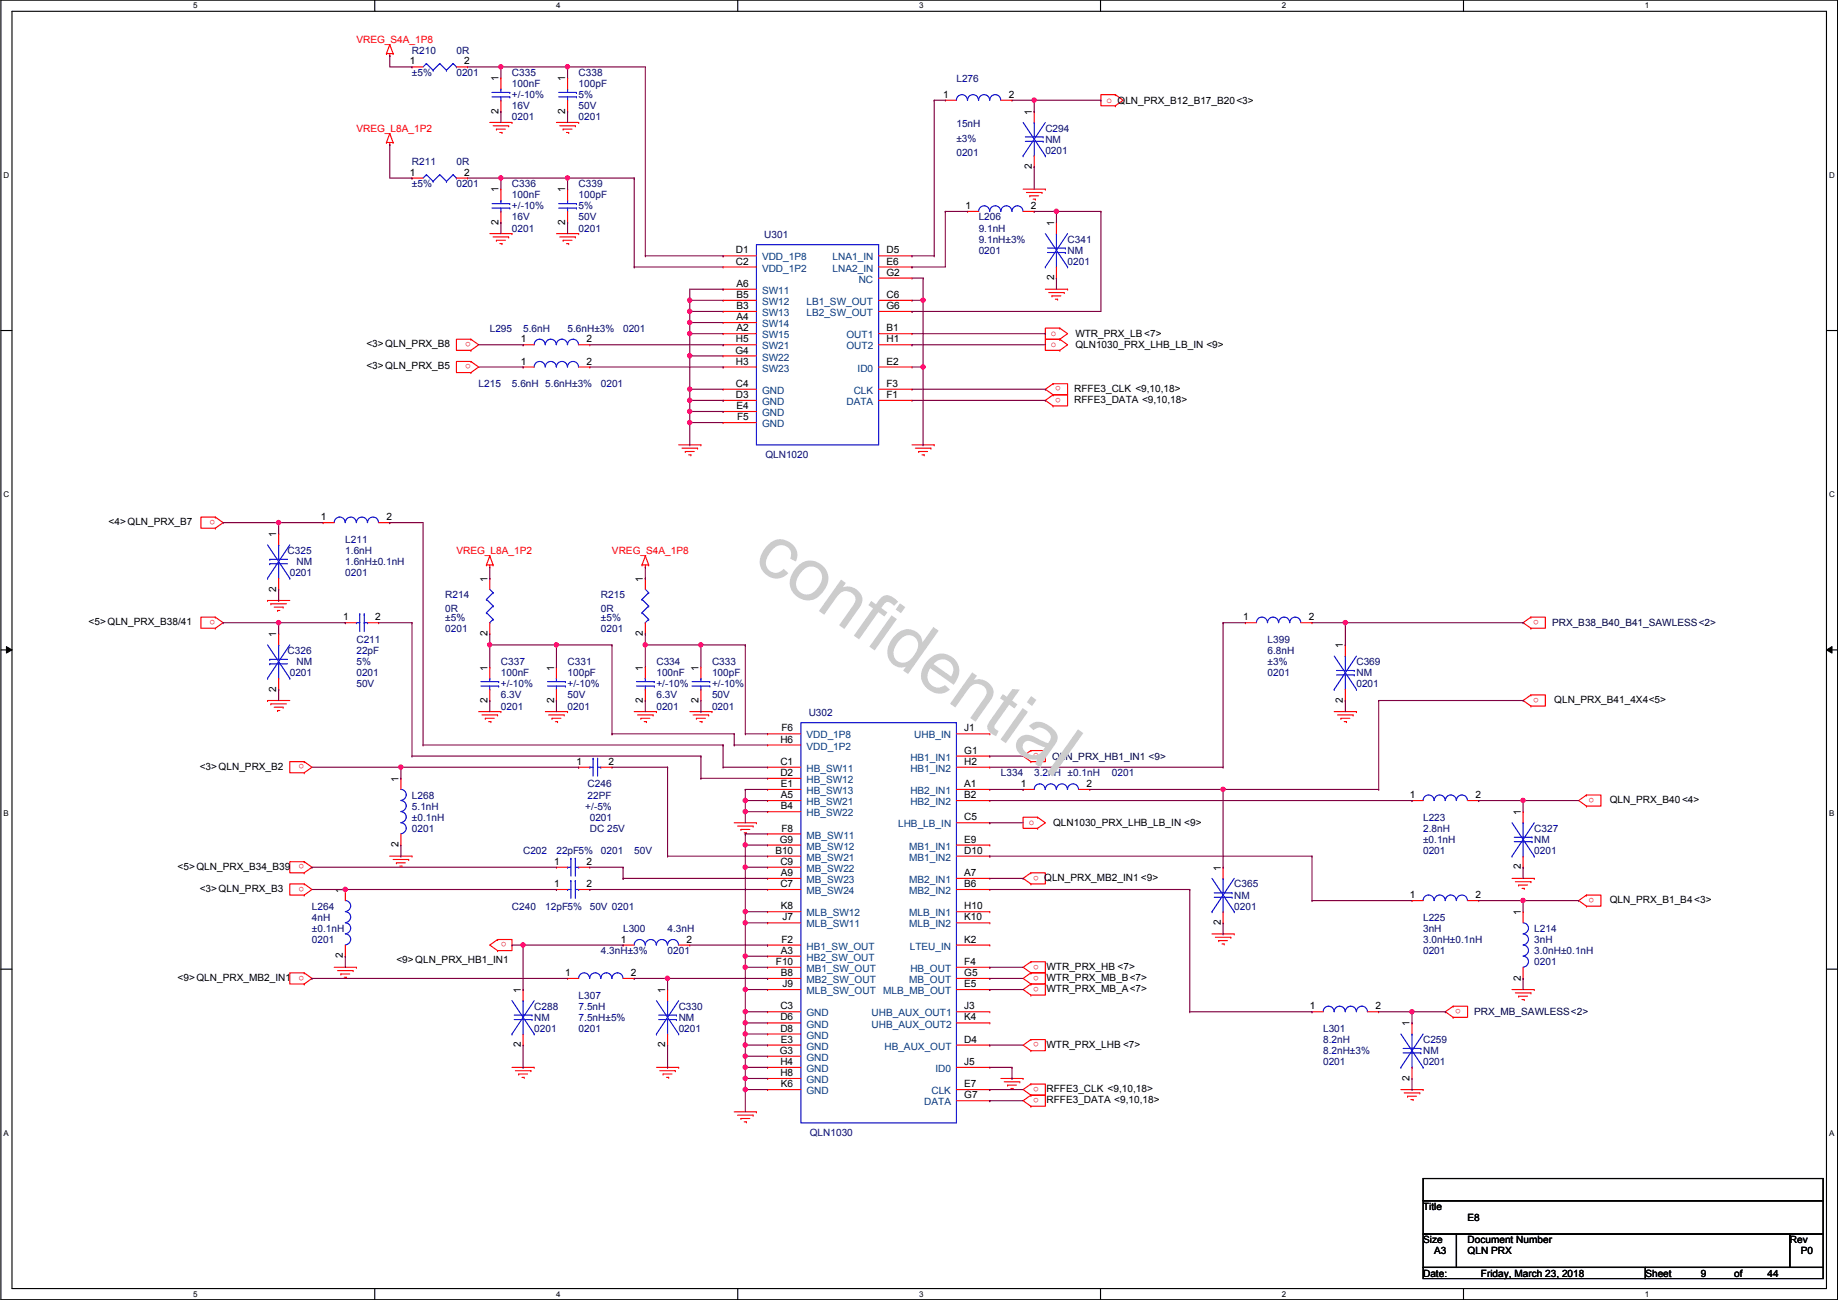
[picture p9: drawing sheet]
<svg xmlns="http://www.w3.org/2000/svg" width="420mm" height="297mm" viewBox="0 0 420 297" stroke-linecap="round" stroke-linejoin="round" font-family="sans-serif">
<defs><g id="words">
<text font-size="16.9" fill="#ccc" x="171.7" y="128.6" transform="rotate(35 171.7 128.6)">confidential</text>
<g font-size="2.3" fill="#f00">
<text x="81.5" y="9.7">VREG_S4A_1P8</text>
<text x="252.9" y="23.5">o QLN_PRX_B12_B17_B20&lt;3&gt;</text>
<text x="81.5" y="30.1">VREG_L8A_1P2</text>
<text x="240.2" y="76.8">o</text>
<text x="107.6" y="78.1" transform="rotate(180 107.6 78.1)">o</text>
<text x="107.6" y="83.2" transform="rotate(180 107.6 83.2)">o</text>
<text x="240.2" y="79.4">o</text>
<text x="242.5" y="88.3" transform="rotate(180 242.5 88.3)">o</text>
<text x="242.5" y="90.8" transform="rotate(180 242.5 90.8)">o</text>
<text x="49.2" y="118.8" transform="rotate(180 49.2 118.8)">o</text>
<text x="104.3" y="126.6">VREG_L8A_1P2</text>
<text x="139.9" y="126.6">VREG_S4A_1P8</text>
<text x="49.2" y="141.6" transform="rotate(180 49.2 141.6)">o</text>
<text x="351.7" y="141.6" transform="rotate(180 351.7 141.6)">o</text>
<text x="351.7" y="159.4" transform="rotate(180 351.7 159.4)">o</text>
<text x="237.4" y="172.1" transform="rotate(180 237.4 172.1)">o</text>
<text x="69.5" y="174.7" transform="rotate(180 69.5 174.7)">o</text>
<text x="364.4" y="182.3" transform="rotate(180 364.4 182.3)">o</text>
<text x="235.2" y="188.6">o</text>
<text x="69.5" y="197.5" transform="rotate(180 69.5 197.5)">o</text>
<text x="69.5" y="202.6" transform="rotate(180 69.5 202.6)">o</text>
<text x="237.4" y="200.1" transform="rotate(180 237.4 200.1)">o</text>
<text x="364.4" y="205.1" transform="rotate(180 364.4 205.1)">o</text>
<text x="115.8" y="215.3" transform="rotate(180 115.8 215.3)">o</text>
<text x="237.4" y="220.4" transform="rotate(180 237.4 220.4)">o</text>
<text x="69.5" y="222.9" transform="rotate(180 69.5 222.9)">o</text>
<text x="237.4" y="222.9" transform="rotate(180 237.4 222.9)">o</text>
<text x="237.4" y="225.5" transform="rotate(180 237.4 225.5)">o</text>
<text x="334" y="230.5" transform="rotate(180 334 230.5)">o</text>
<text x="237.4" y="238.2" transform="rotate(180 237.4 238.2)">o</text>
<text x="237.4" y="248.3" transform="rotate(180 237.4 248.3)">o</text>
<text x="237.4" y="250.9" transform="rotate(180 237.4 250.9)">o</text>
</g>
<g font-size="2.3">
<text x="93.7" y="14.7">1</text>
<text x="106.1" y="14.7">2</text>
<text x="113.9" y="18.6" transform="rotate(-90 113.9 18.6)">1</text>
<text x="129.2" y="18.6" transform="rotate(-90 129.2 18.6)">1</text>
<text x="215.6" y="22.4">1</text>
<text x="230.6" y="22.4">2</text>
<text x="113.9" y="26" transform="rotate(-90 113.9 26)">2</text>
<text x="129.2" y="26" transform="rotate(-90 129.2 26)">2</text>
<text x="235.9" y="26.2" transform="rotate(-90 235.9 26.2)">1</text>
<text x="93.7" y="40.1">1</text>
<text x="106.1" y="40.1">2</text>
<text x="235.9" y="38.7" transform="rotate(-90 235.9 38.7)">2</text>
<text x="113.9" y="44" transform="rotate(-90 113.9 44)">1</text>
<text x="129.2" y="44" transform="rotate(-90 129.2 44)">1</text>
<text x="220.7" y="47.8">1</text>
<text x="235.7" y="47.8">2</text>
<text x="113.9" y="51.4" transform="rotate(-90 113.9 51.4)">2</text>
<text x="129.2" y="51.4" transform="rotate(-90 129.2 51.4)">2</text>
<text x="240.9" y="51.6" transform="rotate(-90 240.9 51.6)">1</text>
<text x="168.2" y="57.9">D1</text>
<text x="202.6" y="57.9">D5</text>
<text x="168.2" y="60.5">C2</text>
<text x="168.3" y="65.5">A6</text>
<text x="202.6" y="60.5">E6</text>
<text x="202.6" y="63">G2</text>
<text x="240.9" y="64.1" transform="rotate(-90 240.9 64.1)">2</text>
<text x="168.3" y="68.1">B5</text>
<text x="168.3" y="70.6">B3</text>
<text x="202.6" y="68.1">C6</text>
<text x="202.6" y="70.6">G6</text>
<text x="168.3" y="73.2">A4</text>
<text x="168.3" y="75.7">A2</text>
<text x="202.6" y="75.7">B1</text>
<text x="245.8" y="77">WTR_PRX_LB &lt;7&gt;</text>
<text x="83.8" y="79.3">&lt;3&gt;QLN_PRX_B8</text>
<text x="119.1" y="78.2">1</text>
<text x="119.1" y="83.3">1</text>
<text x="134.1" y="78.2">2</text>
<text x="134.1" y="83.3">2</text>
<text x="168.1" y="80.8">G4</text>
<text x="168.2" y="78.2">H5</text>
<text x="168.2" y="83.3">H3</text>
<text x="202.6" y="78.2">H1</text>
<text x="202.6" y="83.3">E2</text>
<text x="245.8" y="79.6">QLN1030_PRX_LHB_LB_IN &lt;9&gt;</text>
<text x="83.8" y="84.4">&lt;3&gt;QLN_PRX_B5</text>
<text x="168.2" y="88.4">C4</text>
<text x="202.6" y="88.4">F3</text>
<text x="245.6" y="89.5">RFFE3_CLK &lt;9,10,18&gt;</text>
<text x="168.2" y="90.9">D3</text>
<text x="168.3" y="93.5">E4</text>
<text x="202.6" y="90.9">F1</text>
<text x="245.6" y="92">RFFE3_DATA &lt;9,10,18&gt;</text>
<text x="168.5" y="96">F5</text>
<text x="24.8" y="120">&lt;4&gt;QLN_PRX_B7</text>
<text x="73.4" y="118.9">1</text>
<text x="88.3" y="118.9">2</text>
<text x="63.2" y="122.7" transform="rotate(-90 63.2 122.7)">1</text>
<text x="63.2" y="135.2" transform="rotate(-90 63.2 135.2)">2</text>
<text x="111.4" y="132.9" transform="rotate(-90 111.4 132.9)">1</text>
<text x="147" y="132.9" transform="rotate(-90 147 132.9)">1</text>
<text x="20.3" y="142.8">&lt;5&gt;QLN_PRX_B38/41</text>
<text x="78.4" y="141.7">1</text>
<text x="85.8" y="141.7">2</text>
<text x="284.2" y="141.7">1</text>
<text x="299.2" y="141.7">2</text>
<text x="63.2" y="145.6" transform="rotate(-90 63.2 145.6)">1</text>
<text x="111.4" y="145.3" transform="rotate(-90 111.4 145.3)">2</text>
<text x="147" y="145.3" transform="rotate(-90 147 145.3)">2</text>
<text x="307" y="148.1" transform="rotate(-90 307 148.1)">1</text>
<text x="111.4" y="153.2" transform="rotate(-90 111.4 153.2)">1</text>
<text x="126.6" y="153.2" transform="rotate(-90 126.6 153.2)">1</text>
<text x="147" y="153.2" transform="rotate(-90 147 153.2)">1</text>
<text x="159.7" y="153.2" transform="rotate(-90 159.7 153.2)">1</text>
<text x="63.2" y="158" transform="rotate(-90 63.2 158)">2</text>
<text x="111.4" y="160.6" transform="rotate(-90 111.4 160.6)">2</text>
<text x="126.6" y="160.6" transform="rotate(-90 126.6 160.6)">2</text>
<text x="147" y="160.6" transform="rotate(-90 147 160.6)">2</text>
<text x="159.7" y="160.6" transform="rotate(-90 159.7 160.6)">2</text>
<text x="307" y="160.6" transform="rotate(-90 307 160.6)">2</text>
<text x="355.3" y="160.6">QLN_PRX_B41_4X4&lt;5&gt;</text>
<text x="178.6" y="167.1">F6</text>
<text x="220.4" y="167.1">J1</text>
<text x="178.4" y="169.7">H6</text>
<text x="220.4" y="172.2">G1</text>
<text x="45.7" y="175.9">&lt;3&gt;QLN_PRX_B2</text>
<text x="91.1" y="178.6" transform="rotate(-90 91.1 178.6)">1</text>
<text x="131.8" y="174.8">1</text>
<text x="139.1" y="174.8">2</text>
<text x="178.4" y="174.8">C1</text>
<text x="178.4" y="177.3">D2</text>
<text x="178.5" y="179.8">E1</text>
<text x="220.4" y="174.8">H2</text>
<text x="220.4" y="179.8">A1</text>
<text x="233.4" y="179.8">1</text>
<text x="248.4" y="179.8">2</text>
<text x="178.5" y="182.4">A5</text>
<text x="178.5" y="184.9">B4</text>
<text x="220.4" y="182.4">B2</text>
<text x="322.3" y="182.4">1</text>
<text x="337.3" y="182.4">2</text>
<text x="368" y="183.5">QLN_PRX_B40 &lt;4&gt;</text>
<text x="178.6" y="190">F8</text>
<text x="220.4" y="187.5">C5</text>
<text x="240.7" y="188.8">QLN1030_PRX_LHB_LB_IN &lt;9&gt;</text>
<text x="347.6" y="186.2" transform="rotate(-90 347.6 186.2)">1</text>
<text x="91.1" y="193.6" transform="rotate(-90 91.1 193.6)">2</text>
<text x="126.7" y="197.6">1</text>
<text x="134.1" y="197.6">2</text>
<text x="177.2" y="195.1">B10</text>
<text x="178.3" y="192.5">G9</text>
<text x="178.4" y="197.6">C9</text>
<text x="220.4" y="192.5">E9</text>
<text x="220.4" y="195.1">D10</text>
<text x="40.6" y="198.7">&lt;5&gt;QLN_PRX_B34_B39</text>
<text x="45.7" y="203.8">&lt;3&gt;QLN_PRX_B3</text>
<text x="126.7" y="202.7">1</text>
<text x="134.1" y="202.7">2</text>
<text x="178.4" y="202.7">C7</text>
<text x="178.5" y="200.2">A9</text>
<text x="220.4" y="200.2">A7</text>
<text x="220.4" y="202.7">B6</text>
<text x="238.7" y="201.3">QLN_PRX_MB2_IN1 &lt;9&gt;</text>
<text x="279" y="198.9" transform="rotate(-90 279 198.9)">1</text>
<text x="347.6" y="198.7" transform="rotate(-90 347.6 198.7)">2</text>
<text x="78.4" y="204" transform="rotate(-90 78.4 204)">1</text>
<text x="178.5" y="207.8">K8</text>
<text x="220.4" y="207.8">H10</text>
<text x="322.3" y="205.2">1</text>
<text x="337.3" y="205.2">2</text>
<text x="347.6" y="209.1" transform="rotate(-90 347.6 209.1)">1</text>
<text x="368" y="206.3">QLN_PRX_B1_B4&lt;3&gt;</text>
<text x="141.9" y="215.4">1</text>
<text x="156.9" y="215.4">2</text>
<text x="178.6" y="215.4">F2</text>
<text x="178.9" y="210.3">J7</text>
<text x="220.4" y="210.3">K10</text>
<text x="220.4" y="215.4">K2</text>
<text x="279" y="211.4" transform="rotate(-90 279 211.4)">2</text>
<text x="78.4" y="219" transform="rotate(-90 78.4 219)">2</text>
<text x="90.6" y="220">&lt;9&gt;QLN_PRX_HB1_IN1</text>
<text x="177.4" y="220.5">F10</text>
<text x="178.5" y="217.9">A3</text>
<text x="220.4" y="220.5">F4</text>
<text x="239.2" y="221.6">WTR_PRX_HB &lt;7&gt;</text>
<text x="40.6" y="224.1">&lt;9&gt;QLN_PRX_MB2_IN1</text>
<text x="119" y="226.9" transform="rotate(-90 119 226.9)">1</text>
<text x="129.2" y="223">1</text>
<text x="144.2" y="223">2</text>
<text x="152" y="226.9" transform="rotate(-90 152 226.9)">1</text>
<text x="178.5" y="223">B8</text>
<text x="178.9" y="225.6">J9</text>
<text x="220.4" y="223">G5</text>
<text x="220.4" y="225.6">E5</text>
<text x="239.2" y="224.1">WTR_PRX_MB_B&lt;7&gt;</text>
<text x="239.2" y="226.7">WTR_PRX_MB_A&lt;7&gt;</text>
<text x="347.6" y="224.1" transform="rotate(-90 347.6 224.1)">2</text>
<text x="178.4" y="230.6">C3</text>
<text x="178.4" y="233.2">D6</text>
<text x="220.4" y="230.6">J3</text>
<text x="220.4" y="233.2">K4</text>
<text x="299.4" y="230.6">1</text>
<text x="314.4" y="230.6">2</text>
<text x="119" y="239.3" transform="rotate(-90 119 239.3)">2</text>
<text x="152" y="239.3" transform="rotate(-90 152 239.3)">2</text>
<text x="178.4" y="235.7">D8</text>
<text x="178.5" y="238.3">E3</text>
<text x="220.4" y="238.3">D4</text>
<text x="239.2" y="239.4">WTR_PRX_LHB &lt;7&gt;</text>
<text x="322.2" y="234.5" transform="rotate(-90 322.2 234.5)">1</text>
<text x="178.3" y="240.8">G3</text>
<text x="178.4" y="243.3">H4</text>
<text x="178.4" y="245.9">H8</text>
<text x="220.4" y="243.3">J5</text>
<text x="178.5" y="248.4">K6</text>
<text x="220.4" y="248.4">E7</text>
<text x="220.4" y="251">G7</text>
<text x="239.2" y="249.5">RFFE3_CLK &lt;9,10,18&gt;</text>
<text x="322.2" y="246.9" transform="rotate(-90 322.2 246.9)">2</text>
<text x="239.2" y="252.1">RFFE3_DATA &lt;9,10,18&gt;</text>
<text x="325.3" y="276.4">Title</text>
<text x="335.5" y="279">E8</text>
<text x="325.3" y="284.1">Size</text>
<text x="327.9" y="286.6">A3</text>
<text x="335.5" y="284.1">Document Number</text>
<text x="335.5" y="286.6">QLN PRX</text>
<text x="409.1" y="284.1">Rev</text>
<text x="411.7" y="286.6">P0</text>
<text x="325.3" y="291.7">Date:</text>
<text x="338.5" y="291.7">Friday, March 23, 2018</text>
<text x="376.1" y="291.7">Sheet</text>
<text x="388.8" y="291.7">9</text>
<text x="396.4" y="291.7">of</text>
<text x="404.1" y="291.7">44</text>
</g>
<g font-size="2.3" fill="#000080">
<text x="94.2" y="12.3">R210</text>
<text x="94.2" y="17.4">±5%</text>
<text x="104.3" y="12.3">0R</text>
<text x="104.3" y="17.4">0201</text>
<text x="117" y="17.4">C335</text>
<text x="132.3" y="17.4">C338</text>
<text x="117" y="19.9">100nF</text>
<text x="117" y="22.4">+/-10%</text>
<text x="132.3" y="19.9">100pF</text>
<text x="132.3" y="22.4">5%</text>
<text x="218.6" y="18.6">L276</text>
<text x="117" y="27.5">0201</text>
<text x="117" y="25">16V</text>
<text x="132.3" y="27.5">0201</text>
<text x="132.3" y="25">50V</text>
<text x="218.6" y="29">15nH</text>
<text x="218.6" y="32.3">±3%</text>
<text x="218.6" y="35.6">0201</text>
<text x="239" y="30.1">C294</text>
<text x="239" y="32.6">NM</text>
<text x="239" y="35.1">0201</text>
<text x="94.2" y="37.7">R211</text>
<text x="104.3" y="37.7">0R</text>
<text x="94.2" y="42.8">±5%</text>
<text x="104.3" y="42.8">0201</text>
<text x="117" y="42.8">C336</text>
<text x="117" y="45.3">100nF</text>
<text x="117" y="47.8">+/-10%</text>
<text x="132.3" y="42.8">C339</text>
<text x="132.3" y="45.3">100pF</text>
<text x="132.3" y="47.8">5%</text>
<text x="117" y="52.9">0201</text>
<text x="117" y="50.4">16V</text>
<text x="132.3" y="52.9">0201</text>
<text x="132.3" y="50.4">50V</text>
<text x="223.7" y="50.4">L206</text>
<text x="223.7" y="52.9">9.1nH</text>
<text x="174.7" y="54.4">U301</text>
<text x="223.7" y="55.5">9.1nH±3%</text>
<text x="223.7" y="58">0201</text>
<text x="244" y="55.5">C341</text>
<text x="244" y="58">NM</text>
<text x="244" y="60.5">0201</text>
<text x="112" y="75.8">L295</text>
<text x="119.6" y="75.8">5.6nH</text>
<text x="129.7" y="75.8">5.6nH±3%</text>
<text x="142.4" y="75.8">0201</text>
<text x="109.4" y="88.5">L215</text>
<text x="117" y="88.5">5.6nH 5.6nH±3%</text>
<text x="137.4" y="88.5">0201</text>
<text x="175" y="104.7">QLN1020</text>
<text x="78.9" y="124">L211</text>
<text x="65.7" y="126.6">C325</text>
<text x="66.2" y="131.7">0201</text>
<text x="67.8" y="129.1">NM</text>
<text x="78.9" y="126.6">1.6nH</text>
<text x="78.9" y="129.1">1.6nH±0.1nH</text>
<text x="78.9" y="131.7">0201</text>
<text x="101.8" y="136.7">R214</text>
<text x="137.4" y="136.7">R215</text>
<text x="101.8" y="139.8">0R</text>
<text x="101.8" y="141.8">±5%</text>
<text x="137.4" y="139.8">0R</text>
<text x="137.4" y="141.8">±5%</text>
<text x="65.7" y="149.4">C326</text>
<text x="81.5" y="146.9">C211</text>
<text x="81.5" y="149.4">22pF</text>
<text x="101.8" y="144.4">0201</text>
<text x="137.4" y="144.4">0201</text>
<text x="289.8" y="146.9">L399</text>
<text x="289.8" y="149.4">6.8nH</text>
<text x="66.2" y="154.5">0201</text>
<text x="67.8" y="152">NM</text>
<text x="81.5" y="154.5">0201</text>
<text x="81.5" y="152">5%</text>
<text x="114.5" y="152">C337</text>
<text x="114.5" y="154.5">100nF</text>
<text x="129.7" y="152">C331</text>
<text x="129.7" y="154.5">100pF</text>
<text x="150.1" y="152">C334</text>
<text x="150.1" y="154.5">100nF</text>
<text x="162.8" y="152">C333</text>
<text x="162.8" y="154.5">100pF</text>
<text x="289.8" y="152">±3%</text>
<text x="289.8" y="154.5">0201</text>
<text x="310.1" y="152">C369</text>
<text x="310.1" y="154.5">NM</text>
<text x="81.5" y="157.1">50V</text>
<text x="114.5" y="159.6">6.3V</text>
<text x="114.5" y="157.1">+/-10%</text>
<text x="129.7" y="159.6">50V</text>
<text x="129.7" y="157.1">+/-10%</text>
<text x="150.1" y="159.6">6.3V</text>
<text x="150.1" y="157.1">+/-10%</text>
<text x="162.8" y="159.6">50V</text>
<text x="162.8" y="157.1">+/-10%</text>
<text x="310.1" y="157.1">0201</text>
<text x="114.5" y="162.1">0201</text>
<text x="129.7" y="162.1">0201</text>
<text x="150.1" y="162.1">0201</text>
<text x="162.8" y="162.1">0201</text>
<text x="184.9" y="163.7">U302</text>
<text x="134.3" y="179.9">C246</text>
<text x="228.8" y="177.4">L334</text>
<text x="236.4" y="177.4">3.2nH ±0.1nH</text>
<text x="254.2" y="177.4">0201</text>
<text x="94.2" y="182.5">L268</text>
<text x="94.2" y="185">5.1nH</text>
<text x="133.8" y="185">+/-5%</text>
<text x="134.3" y="182.5">22PF</text>
<text x="94.2" y="187.5">±0.1nH</text>
<text x="94.2" y="190.1">0201</text>
<text x="134.8" y="187.5">0201</text>
<text x="134.8" y="190.1">DC 25V</text>
<text x="325.3" y="187.5">L223</text>
<text x="325.3" y="190.1">2.8nH</text>
<text x="350.7" y="190.1">C327</text>
<text x="119.6" y="195.2">C202</text>
<text x="127.2" y="195.2">22pF5%</text>
<text x="137.4" y="195.2">0201</text>
<text x="145" y="195.2">50V</text>
<text x="325.3" y="192.6">±0.1nH</text>
<text x="325.3" y="195.2">0201</text>
<text x="350.7" y="192.6">NM</text>
<text x="350.7" y="195.2">0201</text>
<text x="282.1" y="202.8">C365</text>
<text x="71.3" y="207.9">L264</text>
<text x="117" y="207.9">C240</text>
<text x="124.7" y="207.9">12pF5%</text>
<text x="134.8" y="207.9">50V 0201</text>
<text x="282.1" y="205.3">NM</text>
<text x="282.1" y="207.9">0201</text>
<text x="71.3" y="210.4">4nH</text>
<text x="71.3" y="212.9">±0.1nH</text>
<text x="71.3" y="215.5">0201</text>
<text x="142.4" y="212.9">L300</text>
<text x="152.6" y="212.9">4.3nH</text>
<text x="325.3" y="210.4">L225</text>
<text x="325.3" y="212.9">3nH</text>
<text x="325.3" y="215.5">3.0nH±0.1nH</text>
<text x="350.7" y="212.9">L214</text>
<text x="350.7" y="215.5">3nH</text>
<text x="137.4" y="218">4.3nH±3%</text>
<text x="152.6" y="218">0201</text>
<text x="325.3" y="218">0201</text>
<text x="350.7" y="218">3.0nH±0.1nH</text>
<text x="350.7" y="220.6">0201</text>
<text x="122.1" y="230.7">C288</text>
<text x="122.1" y="233.3">NM</text>
<text x="132.3" y="228.2">L307</text>
<text x="132.3" y="230.7">7.5nH</text>
<text x="132.3" y="233.3">7.5nH±5%</text>
<text x="155.1" y="230.7">C330</text>
<text x="155.1" y="233.3">NM</text>
<text x="122.1" y="235.8">0201</text>
<text x="132.3" y="235.8">0201</text>
<text x="155.1" y="235.8">0201</text>
<text x="302.5" y="235.8">L301</text>
<text x="302.5" y="238.3">8.2nH</text>
<text x="325.3" y="238.3">C259</text>
<text x="302.5" y="240.9">8.2nH±3%</text>
<text x="302.5" y="243.4">0201</text>
<text x="325.3" y="240.9">NM</text>
<text x="325.3" y="243.4">0201</text>
<text x="185.1" y="259.7">QLN1030</text>
</g>
<g font-size="2.3" fill="#004080">
<text x="174.2" y="59.5">VDD_1P8</text>
<text x="190.3" y="59.5">LNA1_IN</text>
<text x="174.2" y="62.1">VDD_1P2</text>
<text x="190.3" y="62.1">LNA2_IN</text>
<text x="196.3" y="64.6">NC</text>
<text x="174.2" y="67.1">SW11</text>
<text x="174.2" y="69.7">SW12</text>
<text x="184.4" y="69.7">LB1_SW_OUT</text>
<text x="174.2" y="72.2">SW13</text>
<text x="174.2" y="74.8">SW14</text>
<text x="174.2" y="77.3">SW15</text>
<text x="184.4" y="72.2">LB2_SW_OUT</text>
<text x="193.5" y="77.3">OUT1</text>
<text x="174.2" y="79.8">SW21</text>
<text x="174.2" y="82.4">SW22</text>
<text x="193.5" y="79.8">OUT2</text>
<text x="174.2" y="84.9">SW23</text>
<text x="196" y="84.9">ID0</text>
<text x="174.2" y="90">GND</text>
<text x="174.2" y="92.5">GND</text>
<text x="174.2" y="95.1">GND</text>
<text x="193.5" y="92.5">DATA</text>
<text x="195.1" y="90">CLK</text>
<text x="174.2" y="97.6">GND</text>
<text x="184.4" y="168.7">VDD_1P8</text>
<text x="184.4" y="171.3">VDD_1P2</text>
<text x="208.1" y="173.8">HB1_IN1</text>
<text x="209" y="168.7">UHB_IN</text>
<text x="184.4" y="176.4">HB_SW11</text>
<text x="184.4" y="178.9">HB_SW12</text>
<text x="208.1" y="176.4">HB1_IN2</text>
<text x="184.4" y="181.4">HB_SW13</text>
<text x="184.4" y="184">HB_SW21</text>
<text x="208.1" y="181.4">HB2_IN1</text>
<text x="208.1" y="184">HB2_IN2</text>
<text x="184.4" y="186.5">HB_SW22</text>
<text x="184.4" y="191.6">MB_SW11</text>
<text x="205.3" y="189.1">LHB_LB_IN</text>
<text x="184.4" y="194.1">MB_SW12</text>
<text x="184.4" y="196.7">MB_SW21</text>
<text x="207.8" y="194.1">MB1_IN1</text>
<text x="207.8" y="196.7">MB1_IN2</text>
<text x="184.4" y="199.2">MB_SW22</text>
<text x="184.4" y="201.8">MB_SW23</text>
<text x="207.8" y="201.8">MB2_IN1</text>
<text x="184.4" y="204.3">MB_SW24</text>
<text x="184.4" y="209.4">MLB_SW12</text>
<text x="207.8" y="204.3">MB2_IN2</text>
<text x="207.8" y="209.4">MLB_IN1</text>
<text x="184.4" y="211.9">MLB_SW11</text>
<text x="207.8" y="211.9">MLB_IN2</text>
<text x="184.4" y="217">HB1_SW_OUT</text>
<text x="184.4" y="219.5">HB2_SW_OUT</text>
<text x="208" y="217">LTEU_IN</text>
<text x="184.4" y="222.1">MB1_SW_OUT</text>
<text x="184.4" y="224.6">MB2_SW_OUT</text>
<text x="184.4" y="227.2">MLB_SW_OUT</text>
<text x="201.9" y="227.2">MLB_MB_OUT</text>
<text x="207.8" y="224.6">MB_OUT</text>
<text x="208.1" y="222.1">HB_OUT</text>
<text x="184.4" y="232.2">GND</text>
<text x="199.3" y="232.2">UHB_AUX_OUT1</text>
<text x="184.4" y="234.8">GND</text>
<text x="184.4" y="237.3">GND</text>
<text x="184.4" y="239.9">GND</text>
<text x="199.3" y="234.8">UHB_AUX_OUT2</text>
<text x="202.2" y="239.9">HB_AUX_OUT</text>
<text x="184.4" y="242.4">GND</text>
<text x="184.4" y="244.9">GND</text>
<text x="213.8" y="244.9">ID0</text>
<text x="184.4" y="247.5">GND</text>
<text x="184.4" y="250">GND</text>
<text x="212.9" y="250">CLK</text>
<text x="211.3" y="252.6">DATA</text>
</g>
<g font-size="2.3" fill="#000040">
<text x="354.8" y="143.1">PRX_B38_B40_B41_SAWLESS&lt;2&gt;</text>
<text x="240.5" y="173.6">QLN_PRX_HB1_IN1 &lt;9&gt;</text>
<text x="337" y="232">PRX_MB_SAWLESS&lt;2&gt;</text>
</g>
<g font-size="1.8">
<text x="44.2" y="1.9">5</text>
<text x="127.1" y="1.9">4</text>
<text x="210.1" y="1.9">3</text>
<text x="293" y="1.9">2</text>
<text x="376" y="1.9">1</text>
<text x=".8" y="40.6">D</text>
<text x="418.2" y="40.6">D</text>
<text x=".8" y="113.6">C</text>
<text x="418.2" y="113.6">C</text>
<text x=".8" y="186.6">B</text>
<text x="418.2" y="186.6">B</text>
<text x=".8" y="259.5">A</text>
<text x="418.2" y="259.5">A</text>
<text x="44.2" y="296.3">5</text>
<text x="127.1" y="296.3">4</text>
<text x="210.1" y="296.3">3</text>
<text x="293" y="296.3">2</text>
<text x="376" y="296.3">1</text>
</g>
</g></defs>
<path d="M.2 0h419.9v297h-419.9zM2.7 2.6h414.8v291.8h-414.8z" fill="none" stroke="#000" stroke-width=".25"/>
<g fill="#fff">
<path d="M44.2 .3h1v2h-1z"/>
<path d="M44.2 294.7h1v2h-1z"/>
</g>
<path d="M85.7 0v2.6M85.7 294.4v2.6" fill="none" stroke="#000" stroke-width=".25"/>
<g fill="#fff">
<path d="M127.1 .3h1v2h-1z"/>
<path d="M127.1 294.7h1v2h-1z"/>
</g>
<path d="M168.6 0v2.6M168.6 294.4v2.6" fill="none" stroke="#000" stroke-width=".25"/>
<g fill="#fff">
<path d="M210.1 .3h1v2h-1z"/>
<path d="M210.1 294.7h1v2h-1z"/>
</g>
<path d="M251.6 0v2.6M251.6 294.4v2.6" fill="none" stroke="#000" stroke-width=".25"/>
<g fill="#fff">
<path d="M293 .3h1v2h-1z"/>
<path d="M293 294.7h1v2h-1z"/>
</g>
<path d="M334.5 0v2.6M334.5 294.4v2.6" fill="none" stroke="#000" stroke-width=".25"/>
<g fill="#fff">
<path d="M376 .3h1v2h-1z"/>
<path d="M376 294.7h1v2h-1z"/>
<path d="M.8 39h1.3v2h-1.3z"/>
<path d="M418.2 39h1.2v2h-1.2z"/>
<path d="M.8 112h1.3v2h-1.3z"/>
<path d="M418.2 112h1.2v2h-1.2z"/>
</g>
<path d="M.2 75.5h2.5M417.5 75.5h2.6" fill="none" stroke="#000" stroke-width=".25"/>
<g fill="#fff">
<path d="M.8 185h1.2v1.9h-1.2z"/>
<path d="M418.2 185h1.1v1.9h-1.1z"/>
</g>
<path d="M.2 148.5h2.5M417.5 148.5h2.6" fill="none" stroke="#000" stroke-width=".25"/>
<path d="M1.5 147.7l1.2 .8-1.2 .7zM417.5 148.5l1.3-.8v1.5z" fill="#000"/>
<path d="M1.5 147.7l1.2 .8-1.2 .7zM417.5 148.5l1.3-.8v1.5z" fill="none" stroke="#000" stroke-width=".23"/>
<g fill="#fff">
<path d="M.8 257.9h1.2v2h-1.2z"/>
<path d="M418.2 257.9h1.1v2h-1.1z"/>
</g>
<path d="M.2 221.4h2.5M417.5 221.4h2.6M325.3 269.3h91.5v5.1h-91.5zM325.3 274.4h91.5v7.6h-91.5zM325.3 282h7.6v7.6h-7.6zM325.3 289.6h50.8v2.5h-50.8zM332.9 282h76.2v7.6h-76.2zM376.1 289.6h40.7v2.5h-40.7zM409.1 282h7.7v7.6h-7.7z" fill="none" stroke="#000" stroke-width=".25"/>
<g fill="none" stroke="#f00" stroke-width=".25">
<path d="M88.3 12.2h.1M88.3 12.2h1.6M89.1 12.7h.1M89.1 10.2h.1M89.1 12.2v.5M89.1 10.2l-.8 2M89.1 10.2l.8 2M89.9 12.2h.1M94.2 15.3h.1M94.2 15.3h2.5M104.3 15.3h2.6M106.9 15.3h.1"/>
<path d="M114.5 17.8h.1M114.5 17.8v2.6M129.7 17.8h.1M129.7 17.8v2.6M88.3 32.6h.1M88.3 32.6h1.6M89.1 33.1h.1M89.1 30.5h.1M89.1 32.6v.5M89.1 30.5l-.8 2.1M89.1 30.5l.8 2.1M89.9 32.6h.1"/>
<path d="M112 28h5M112.7 28.7h3.6M113.5 29.5h.1M113.5 29.5h2M114.2 30.3h.6M114.5 25.4h.1M114.5 22.9v2.5M114.8 30.3h.1M116.3 28.7h.1M117 28h.1M127.2 28h5.1M128 28.7h3.5"/>
<path d="M128.7 29.5h.1M128.7 29.5h2.1M129.5 30.3h.5M129.7 25.4h.1M129.7 22.9v2.5M130 30.3h.1M131.5 28.7h.1M132.3 28h.1M216.1 22.9h.1M216.1 22.9h2.5M228.8 22.9h2.5M231.3 22.9h.1"/>
<path d="M236.4 25.4h.1M236.4 38.1h.1M236.4 25.4v2.6M236.4 35.6v2.5M255 21.6h.1M255 24.2h.1M255 21.6h-3.3v2.6h3.3M255 21.6l1.7 1.3-1.7 1.3M94.2 40.7h.1M94.2 40.7h2.5M104.3 40.7h2.6M106.9 40.7h.1"/>
<path d="M112 53.4h5M112.7 54.1h3.6M113.5 54.9h.1M113.5 54.9h2M114.2 55.7h.6M114.5 43.2h.1M114.5 50.8h.1M114.5 43.2v2.6M114.5 48.3v2.5M114.8 55.7h.1M116.3 54.1h.1M117 53.4h.1"/>
<path d="M127.2 53.4h5.1M128 54.1h3.5M128.7 54.9h.1M128.7 54.9h2.1M129.5 55.7h.5M129.7 43.2h.1M129.7 50.8h.1M129.7 43.2v2.6M129.7 48.3v2.5M130 55.7h.1M131.5 54.1h.1M132.3 53.4h.1"/>
<path d="M165.3 58.5h.1M165.3 58.5h7.6M200.9 58.5h7.6M208.5 58.5h.1M221.2 48.3h.1M221.2 48.3h2.5M233.9 43.2h5.1M233.9 48.3h2.5M234.6 44h3.6M235.4 44.7h.1M235.4 44.7h2M236.2 45.5h.5"/>
<path d="M236.4 48.3h.1M236.7 45.5h.1M238.2 44h.1M239 43.2h.1M241.5 50.8h.1M241.5 50.8v2.6M107.6 77.5h.1M107.6 77.5h-3.3v2.6h3.3M107.6 77.5l1.8 1.3-1.8 1.3M119.6 78.8h.1M119.6 78.8h2.5M132.3 78.8h2.5"/>
<path d="M134.8 78.8h.1M165.3 61h.1M165.3 66.1h.1M165.3 68.6h.1M165.3 71.2h.1M165.3 73.7h.1M165.3 76.2h.1M165.3 78.8h.1M165.3 66.1h7.6M165.3 61h7.6M165.3 68.6h7.6M165.3 71.2h7.6"/>
<path d="M165.3 73.7h7.6M165.3 76.2h7.6M165.3 78.8h7.6M200.9 61h7.6M200.9 68.6h7.6M200.9 71.2h7.6M200.9 76.2h7.6M200.9 78.8h7.6M200.9 63.5h7.6M208.5 61h.1M208.5 63.5h.1M208.5 68.6h.1"/>
<path d="M208.5 71.2h.1M208.5 76.2h.1M208.5 78.8h.1M239 66.1h5M239.7 66.8h3.6M240.5 67.6h.1M240.5 67.6h2M241.2 68.4h.6M241.5 63.5h.1M241.5 61v2.5M241.8 68.4h.1M242.3 75h.1"/>
<path d="M242.3 77.5h.1M242.3 75h-3.3v2.5h3.3M242.3 77.5h-3.3v2.6h3.3M242.3 75l1.7 1.2-1.7 1.3M242.3 77.5l1.7 1.3-1.7 1.3M243.3 66.8h.1M244 66.1h.1M107.6 80.1h.1M107.6 85.1h.1M107.6 82.6h.1M107.6 82.6h-3.3v2.5h3.3M107.6 82.6l1.8 1.3-1.8 1.2"/>
<path d="M119.6 83.9h.1M119.6 83.9h2.5M132.3 83.9h2.5M134.8 83.9h.1M165.3 81.3h.1M165.3 83.9h.1M165.3 88.9h.1M165.3 91.5h.1M165.3 94h.1M165.3 96.6h.1M165.3 81.3h7.6M165.3 83.9h7.6"/>
<path d="M165.3 88.9h7.6M165.3 91.5h7.6M165.3 94h7.6M165.3 96.6h7.6M200.9 83.9h7.6M200.9 88.9h7.6M200.9 91.5h7.6M208.5 83.9h.1M208.5 88.9h.1M208.5 91.5h.1M240.7 90.2h.1M240.7 87.7h.1"/>
<path d="M240.7 87.7h3.3v2.5h-3.3M240.7 92.8h.1M240.7 90.2h3.3v2.6h-3.3M240.7 87.7l-1.7 1.2 1.7 1.3M240.7 90.2l-1.7 1.3 1.7 1.3M242.3 80.1h.1M49.2 118.2h.1M49.2 118.2h-3.3v2.5h3.3M49.2 118.2l1.8 1.2-1.8 1.3M73.9 119.4h.1M73.9 119.4h2.5M86.6 119.4h2.5"/>
<path d="M89.1 119.4h.1M155.1 101.6h5.1M155.9 102.4h3.6M156.7 103.2h.1M156.7 103.2h2M157.4 103.9h.5M157.9 103.9h.1M159.5 102.4h.1M160.2 101.6h.1M208.5 101.6h5.1M209.2 102.4h3.6M210 103.2h.1"/>
<path d="M210 103.2h2M210.8 103.9h.5M211.3 103.9h.1M212.8 102.4h.1M213.6 101.6h.1M49.2 120.7h.1M61.2 137.2h.1M61.2 137.2h5M61.9 138h.1M61.9 138h3.6M62.7 138.7h2M63.4 139.5h.1"/>
<path d="M63.4 139.5h.6M63.7 122h.1M63.7 134.7h.1M63.7 122v2.5M63.7 132.1v2.6M64.7 138.7h.1M111.2 129.1h.1M111.2 129.1h1.5M112 129.6h.1M112 127h.1M112 132.1h.1M112 129.1v.5"/>
<path d="M112 132.1v2.6M112 127l-.8 2.1M112 127l.7 2.1M112.7 129.1h.1M146.8 129.1h.1M146.8 129.1h1.5M147.5 129.6h.1M147.5 127h.1M147.5 132.1h.1M147.5 129.1v.5M147.5 132.1v2.6M147.5 127l-.7 2.1"/>
<path d="M147.5 127l.8 2.1M148.3 129.1h.1M49.2 143.6h.1M49.2 141h.1M49.2 141h-3.3v2.6h3.3M49.2 141l1.8 1.3-1.8 1.3M63.7 144.8h.1M63.7 157.5h.1M63.7 144.8v2.6M63.7 155v2.5M78.9 142.3h.1M78.9 142.3h2.6"/>
<path d="M84 142.3h2.6M86.6 142.3h.1M112 152.4h.1M112 144.8h.1M112 142.3v2.5M112 152.4v2.6M112 157.5v2.6M127.2 152.4h.1M127.2 152.4v2.6M127.2 157.5v2.6M147.5 152.4h.1M147.5 144.8h.1"/>
<path d="M147.5 142.3v2.5M147.5 152.4v2.6M147.5 157.5v2.6M160.2 152.4h.1M160.2 152.4v2.6M160.2 157.5v2.6M284.7 142.3h.1M284.7 142.3h2.5M297.4 142.3h2.5M299.9 142.3h.1M307.5 147.4h.1M307.5 147.4v2.5"/>
<path d="M307.5 157.5v2.6M350 158.8h.1M350 158.8h3.3v2.5h-3.3M350 143.6h.1M350 141h.1M350 141h3.3v2.6h-3.3M350 158.8l-1.8 1.3 1.8 1.2M350 141l-1.8 1.3 1.8 1.3M61.2 160.1h.1M61.2 160.1h5M61.9 160.8h.1M61.9 160.8h3.6"/>
<path d="M62.7 161.6h2M63.4 162.3h.1M63.4 162.3h.6M64.7 161.6h.1M69.5 176.6h.1M69.5 174h.1M69.5 174h-3.3v2.6h3.3M69.5 174l1.8 1.3-1.8 1.3M91.6 177.8h.1M91.6 177.8v2.6M109.4 162.6h5.1M110.2 163.4h3.5"/>
<path d="M110.9 164.1h.1M110.9 164.1h2.1M111.7 164.9h.5M112 160.1h.1M112.2 164.9h.1M113.7 163.4h.1M114.5 162.6h.1M124.7 162.6h5M125.4 163.4h3.6M126.2 164.1h.1M126.2 164.1h2M126.9 164.9h.6"/>
<path d="M127.2 160.1h.1M127.5 164.9h.1M129 163.4h.1M129.7 162.6h.1M132.3 175.3h.1M132.3 175.3h2.5M137.4 175.3h2.5M139.9 175.3h.1M145 162.6h5.1M145.7 163.4h3.6M146.5 164.1h.1M146.5 164.1h2"/>
<path d="M147.3 164.9h.5M147.5 160.1h.1M147.8 164.9h.1M149.3 163.4h.1M150.1 162.6h.1M157.7 162.6h5.1M158.4 163.4h3.6M159.2 164.1h.1M159.2 164.1h2M160 164.9h.5M160.2 160.1h.1M160.5 164.9h.1"/>
<path d="M162 163.4h.1M162.8 162.6h.1M175.5 167.7h.1M175.5 170.2h.1M175.5 175.3h.1M175.5 177.8h.1M175.5 175.3h7.6M175.5 167.7h7.6M175.5 170.2h7.6M175.5 177.8h7.6M218.6 175.3h7.7M218.6 167.7h7.7"/>
<path d="M218.6 172.8h7.7M226.3 167.7h.1M226.3 172.8h.1M226.3 175.3h.1M235.7 174h.1M235.7 171.5h.1M235.7 171.5h3.3v2.5h-3.3M235.7 171.5l-1.8 1.3 1.8 1.2M305 162.6h5.1M305.8 163.4h3.5M306.5 164.1h.1M306.5 164.1h2.1"/>
<path d="M307.3 164.9h.5M307.5 160.1h.1M307.8 164.9h.1M309.3 163.4h.1M310.1 162.6h.1M350 161.3h.1M69.5 199.4h.1M69.5 196.9h.1M69.5 196.9h-3.3v2.5h3.3M69.5 196.9l1.8 1.3-1.8 1.2M89.1 195.6h5.1M89.9 196.4h3.5"/>
<path d="M90.6 197.1h.1M90.6 197.1h2.1M91.4 197.9h.5M91.6 193.1h.1M91.6 190.5v2.6M91.9 197.9h.1M93.4 196.4h.1M94.2 195.6h.1M127.2 198.2h.1M127.2 198.2h2.5M132.3 198.2h2.5M134.8 198.2h.1"/>
<path d="M167.8 188h5.1M168.6 188.8h3.6M169.4 189.5h.1M169.4 189.5h2M170.1 190.3h.5M170.6 190.3h.1M172.2 188.8h.1M172.9 188h.1M175.5 180.4h.1M175.5 182.9h.1M175.5 185.5h.1M175.5 190.5h.1"/>
<path d="M175.5 193.1h.1M175.5 195.6h.1M175.5 198.2h.1M175.5 195.6h7.6M175.5 198.2h7.6M175.5 180.4h7.6M175.5 182.9h7.6M175.5 185.5h7.6M175.5 190.5h7.6M175.5 193.1h7.6M218.6 188h7.7M218.6 195.6h7.7"/>
<path d="M218.6 180.4h7.7M218.6 182.9h7.7M218.6 193.1h7.7M226.3 180.4h.1M226.3 182.9h.1M226.3 188h.1M226.3 193.1h.1M226.3 195.6h.1M233.9 180.4h.1M233.9 180.4h2.5M235.7 199.4h.1M235.7 199.4h3.3v2.6h-3.3"/>
<path d="M235.7 199.4l-1.8 1.3 1.8 1.3M237.2 186.7h.1M237.2 189.3h.1M237.2 186.7h-3.3v2.6h3.3M237.2 186.7l1.8 1.3-1.8 1.3M246.6 180.4h2.5M249.1 180.4h.1M279.6 198.2h.1M279.6 198.2v2.5M322.8 182.9h.1M322.8 182.9h2.5M335.5 182.9h2.5"/>
<path d="M338 182.9h.1M348.2 185.5h.1M348.2 198.2h.1M348.2 185.5v2.5M348.2 195.6v2.6M362.7 184.2h.1M362.7 181.7h.1M362.7 181.7h3.3v2.5h-3.3M362.7 181.7l-1.8 1.2 1.8 1.3M69.5 204.5h.1M69.5 202h.1M69.5 202h-3.3v2.5h3.3"/>
<path d="M69.5 202l1.8 1.2-1.8 1.3M78.9 203.2h.1M78.9 218.5h.1M78.9 203.2v2.6M78.9 215.9v2.6M113.7 217.2h.1M113.7 214.7h.1M113.7 214.7h3.3v2.5h-3.3M113.7 214.7l-1.7 1.2 1.7 1.3M127.2 203.2h.1M127.2 203.2h2.5M132.3 203.2h2.5"/>
<path d="M134.8 203.2h.1M142.4 215.9h.1M142.4 215.9h2.6M155.1 215.9h2.6M157.7 215.9h.1M175.5 200.7h.1M175.5 203.2h.1M175.5 210.9h.1M175.5 208.3h.1M175.5 215.9h.1M175.5 218.5h.1M175.5 200.7h7.6"/>
<path d="M175.5 203.2h7.6M175.5 210.9h7.6M175.5 208.3h7.6M175.5 215.9h7.6M175.5 218.5h7.6M218.6 200.7h7.7M218.6 203.2h7.7M218.6 210.9h7.7M218.6 208.3h7.7M218.6 215.9h7.7M226.3 200.7h.1M226.3 203.2h.1"/>
<path d="M226.3 208.3h.1M226.3 210.9h.1M226.3 215.9h.1M235.7 219.8h.1M235.7 219.8h3.3v2.5h-3.3M235.7 202h.1M235.7 219.8l-1.8 1.2 1.8 1.3M277.1 213.4h5M277.8 214.2h3.6M278.6 214.9h.1M278.6 214.9h2M279.3 215.7h.6"/>
<path d="M279.6 210.9h.1M279.6 208.3v2.6M279.9 215.7h.1M281.4 214.2h.1M282.1 213.4h.1M322.8 205.8h.1M322.8 205.8h2.5M335.5 205.8h2.5M338 205.8h.1M345.6 200.7h5.1M346.4 201.5h3.6M347.2 202.2h.1"/>
<path d="M347.2 202.2h2M347.9 203h.5M348.2 208.3h.1M348.2 208.3v2.6M348.4 203h.1M350 201.5h.1M350.7 200.7h.1M362.7 207.1h.1M362.7 204.5h.1M362.7 204.5h3.3v2.6h-3.3M362.7 204.5l-1.8 1.3 1.8 1.3M69.5 224.8h.1"/>
<path d="M69.5 222.3h.1M69.5 222.3h-3.3v2.5h3.3M69.5 222.3l1.8 1.3-1.8 1.2M76.4 221h5.1M77.2 221.8h3.5M77.9 222.5h.1M77.9 222.5h2.1M78.7 223.3h.5M79.2 223.3h.1M80.7 221.8h.1M81.5 221h.1M119.6 226.1h.1"/>
<path d="M119.6 238.8h.1M119.6 226.1v2.5M119.6 236.3v2.5M129.7 223.6h.1M129.7 223.6h2.6M142.4 223.6h2.6M145 223.6h.1M152.6 226.1h.1M152.6 238.8h.1M152.6 226.1v2.5M152.6 236.3v2.5M175.5 221h.1"/>
<path d="M175.5 223.6h.1M175.5 226.1h.1M175.5 231.2h.1M175.5 233.7h.1M175.5 236.3h.1M175.5 238.8h.1M175.5 226.1h7.6M175.5 221h7.6M175.5 223.6h7.6M175.5 231.2h7.6M175.5 233.7h7.6M175.5 238.8h7.6"/>
<path d="M175.5 236.3h7.6M218.6 226.1h7.7M218.6 221h7.7M218.6 223.6h7.7M218.6 231.2h7.7M218.6 233.7h7.7M218.6 238.8h7.7M226.3 221h.1M226.3 223.6h.1M226.3 226.1h.1M226.3 231.2h.1M226.3 233.7h.1"/>
<path d="M226.3 238.8h.1M235.7 222.3h.1M235.7 224.8h.1M235.7 222.3h3.3v2.5h-3.3M235.7 227.4h.1M235.7 224.8h3.3v2.6h-3.3M235.7 237.5h.1M235.7 237.5h3.3v2.6h-3.3M235.7 222.3l-1.8 1.3 1.8 1.2M235.7 224.8l-1.8 1.3 1.8 1.3M235.7 237.5l-1.8 1.3 1.8 1.3M299.9 231.2h.1"/>
<path d="M299.9 231.2h2.6M312.6 231.2h2.6M315.2 231.2h.1M322.8 233.7h.1M322.8 233.7v2.6M332.2 232.5h.1M332.2 229.9h.1M332.2 229.9h3.3v2.6h-3.3M332.2 229.9l-1.8 1.3 1.8 1.3M345.6 226.1h5.1M346.4 226.9h3.6M347.2 227.6h.1"/>
<path d="M347.2 227.6h2M347.9 228.4h.5M348.2 223.6h.1M348.2 221v2.6M348.4 228.4h.1M350 226.9h.1M350.7 226.1h.1M117 243.9h5.1M117.8 244.6h3.6M118.6 245.4h.1M118.6 245.4h2M119.3 246.2h.5"/>
<path d="M119.8 246.2h.1M121.4 244.6h.1M122.1 243.9h.1M150.1 243.9h5M150.8 244.6h3.6M151.6 245.4h.1M151.6 245.4h2M152.3 246.2h.6M152.9 246.2h.1M154.4 244.6h.1M155.1 243.9h.1M167.8 254h5.1"/>
<path d="M168.6 254.8h3.6M169.4 255.6h.1M169.4 255.6h2M170.1 256.3h.5M170.6 256.3h.1M172.2 254.8h.1M172.9 254h.1M175.5 241.3h.1M175.5 243.9h.1M175.5 246.4h.1M175.5 249h.1M175.5 246.4h7.6"/>
<path d="M175.5 243.9h7.6M175.5 249h7.6M175.5 241.3h7.6M218.6 243.9h7.7M218.6 249h7.7M218.6 251.5h7.7M226.3 243.9h.1M226.3 249h.1M226.3 251.5h.1M228.8 246.4h5.1M229.6 247.2h3.5M230.3 247.9h.1"/>
<path d="M230.3 247.9h2.1M231.1 248.7h.5M231.6 248.7h.1M233.1 247.2h.1M233.9 246.4h.1M235.7 240.1h.1M235.7 250.2h.1M235.7 247.7h.1M235.7 247.7h3.3v2.5h-3.3M235.7 252.8h.1M235.7 250.2h3.3v2.6h-3.3M235.7 247.7l-1.8 1.3 1.8 1.2"/>
<path d="M235.7 250.2l-1.8 1.3 1.8 1.3M320.2 249h5.1M321 249.7h3.6M321.8 250.5h.1M321.8 250.5h2M322.5 251.2h.5M322.8 246.4h.1M322.8 243.9v2.5M323 251.2h.1M324.6 249.7h.1M325.3 249h.1"/>
</g>
<g fill="none" stroke="#00f" stroke-width=".25">
<path d="M97.5 14.5h.1M97.5 14.5l-.8 .8M97.5 14.5l1.5 1.5M99 16h.1M100.5 14.5h.1M100.5 14.5l-1.5 1.5M100.5 14.5l1.6 1.5M102.1 16h.1M103.6 14.5h.1M103.6 14.5l-1.5 1.5M103.6 14.5l.7 .8M104.3 15.3h.1"/>
<path d="M97.5 39.9h.1M97.5 39.9l-.8 .8M97.5 39.9l1.5 1.5M100.5 39.9h.1M100.5 39.9l-1.5 1.5M100.5 39.9l1.6 1.5M103.6 39.9h.1M103.6 39.9l-1.5 1.5M103.6 39.9l.7 .8M112.5 21.1h4M112.5 22.1h4M114.5 20.4h.1"/>
<path d="M114.5 22.9h.1M114.5 20.4v.7M114.5 22.1v.8M116.5 21.1h.1M116.5 22.1h.1M127.7 21.1h4.1M127.7 22.1h4.1M129.7 20.4h.1M129.7 22.9h.1M129.7 20.4v.7M129.7 22.1v.8M131.8 21.1h.1"/>
<path d="M131.8 22.1h.1M218.6 22.9a1.25 1.25 0 0 1 1.3-1.3 1.25 1.25 0 0 1 1.2 1.3 1.27 1.27 0 0 1 1.3-1.3 1.27 1.27 0 0 1 1.3 1.3M223.7 22.9a1.25 1.25 0 0 1 1.3-1.3 1.25 1.25 0 0 1 1.2 1.3M226.3 22.9a1.25 1.25 0 0 1 1.2-1.3 1.25 1.25 0 0 1 1.3 1.3M233.9 35.6h.1M233.9 28l5.1 7.6M234.4 31.3h4.1M234.4 32.3h4.1M236.4 28h.1M236.4 35.6h.1M236.4 28v3.3M236.4 32.3v3.3"/>
<path d="M238.5 31.3h.1M238.5 32.3h.1M239 35.6h.1M239 28l-5.1 7.6M99 41.4h.1M102.1 41.4h.1M104.3 40.7h.1M112.5 46.5h4M112.5 47.5h4M114.5 45.8h.1M114.5 48.3h.1M114.5 45.8v.7"/>
<path d="M114.5 47.5v.8M116.5 46.5h.1M116.5 47.5h.1M127.7 46.5h4.1M127.7 47.5h4.1M129.7 45.8h.1M129.7 48.3h.1M129.7 45.8v.7M129.7 47.5v.8M131.8 46.5h.1M131.8 47.5h.1M172.9 55.9h28v45.7h-28z"/>
<path d="M223.7 48.3a1.25 1.25 0 0 1 1.3-1.3 1.25 1.25 0 0 1 1.2 1.3M226.3 48.3a1.25 1.25 0 0 1 1.2-1.3 1.25 1.25 0 0 1 1.3 1.3M228.8 48.3a1.25 1.25 0 0 1 1.2-1.3 1.25 1.25 0 0 1 1.3 1.3M231.3 48.3a1.25 1.25 0 0 1 1.3-1.3 1.25 1.25 0 0 1 1.2 1.3M239 53.4l5 7.6M239.5 56.7h4M239.5 57.7h4M241.5 53.4h.1M241.5 53.4v3.3M241.5 57.7v3.3M243.5 56.7h.1M243.5 57.7h.1"/>
<path d="M244 53.4l-5 7.6M122.1 78.8a1.25 1.25 0 0 1 1.3-1.3 1.25 1.25 0 0 1 1.2 1.3 1.27 1.27 0 0 1 1.3-1.3 1.27 1.27 0 0 1 1.3 1.3M127.2 78.8a1.25 1.25 0 0 1 1.2-1.3 1.25 1.25 0 0 1 1.3 1.3M129.7 78.8a1.25 1.25 0 0 1 1.3-1.3 1.25 1.25 0 0 1 1.2 1.3M239 61h.1M241.5 61h.1M244 61h.1M122.1 83.9a1.25 1.25 0 0 1 1.3-1.3 1.25 1.25 0 0 1 1.2 1.3 1.27 1.27 0 0 1 1.3-1.3 1.27 1.27 0 0 1 1.3 1.3M127.2 83.9a1.25 1.25 0 0 1 1.2-1.3 1.25 1.25 0 0 1 1.3 1.3M129.7 83.9a1.25 1.25 0 0 1 1.3-1.3 1.25 1.25 0 0 1 1.2 1.3M76.4 119.4a1.25 1.25 0 0 1 1.2-1.2 1.25 1.25 0 0 1 1.3 1.2 1.27 1.27 0 0 1 1.3-1.2 1.27 1.27 0 0 1 1.2 1.2M81.5 119.4a1.25 1.25 0 0 1 1.2-1.2 1.25 1.25 0 0 1 1.3 1.2"/>
<path d="M84 119.4a1.25 1.25 0 0 1 1.3-1.2 1.25 1.25 0 0 1 1.2 1.2M61.2 132.1h.1M61.2 124.5l5 7.6M61.7 127.8h.1M61.7 128.8h.1M61.7 127.8h4M61.7 128.8h4M63.7 124.5h.1M63.7 132.1h.1M63.7 124.5v3.3M63.7 128.8v3.3M66.2 132.1h.1"/>
<path d="M66.2 124.5l-5 7.6M111.2 136.9h.1M111.2 140h.1M111.2 136.9l1.5 1.6M111.2 140l1.5 1.5M112 134.7l.7 .7M112.7 135.4h.1M112.7 138.5h.1M112.7 135.4l-1.5 1.5M112.7 138.5l-1.5 1.5M146.8 136.9h.1M146.8 140h.1"/>
<path d="M146.8 136.9l1.5 1.6M146.8 140l1.5 1.5M147.5 134.7l.8 .7M148.3 135.4h.1M148.3 138.5h.1M148.3 135.4l-1.5 1.5M148.3 138.5l-1.5 1.5M61.2 155h.1M61.2 147.4l5 7.6M61.7 150.7h.1M61.7 151.7h.1M61.7 150.7h4"/>
<path d="M61.7 151.7h4M63.7 147.4h.1M63.7 155h.1M63.7 147.4v3.3M63.7 151.7v3.3M66.2 155h.1M66.2 147.4l-5 7.6M81.5 142.3h.1M81.5 142.3h.7M82.2 140.3h.1M82.2 140.3v4M83.3 140.3h.1"/>
<path d="M83.3 140.3v4M83.3 142.3h.7M84 142.3h.1M109.9 155.7h4.1M109.9 156.8h4.1M112 155h.1M112 157.5h.1M112 142.3h.1M112 155v.7M112 156.8v.7M112.7 141.5h.1M112.7 141.5l-.7 .8"/>
<path d="M114 155.7h.1M114 156.8h.1M125.2 155.7h4M125.2 156.8h4M127.2 155h.1M127.2 157.5h.1M127.2 155v.7M127.2 156.8v.7M129.2 155.7h.1M129.2 156.8h.1M145.5 155.7h4.1M145.5 156.8h4.1"/>
<path d="M147.5 155h.1M147.5 157.5h.1M147.5 142.3h.1M147.5 155v.7M147.5 156.8v.7M148.3 141.5h.1M148.3 141.5l-.8 .8M149.6 155.7h.1M149.6 156.8h.1M158.2 155.7h4.1M158.2 156.8h4.1M160.2 155h.1"/>
<path d="M160.2 157.5h.1M160.2 155v.7M160.2 156.8v.7M162.3 155.7h.1M162.3 156.8h.1M287.2 142.3a1.25 1.25 0 0 1 1.3-1.3 1.25 1.25 0 0 1 1.2 1.3 1.27 1.27 0 0 1 1.3-1.3 1.27 1.27 0 0 1 1.3 1.3M292.3 142.3a1.25 1.25 0 0 1 1.2-1.3 1.25 1.25 0 0 1 1.3 1.3M294.8 142.3a1.25 1.25 0 0 1 1.3-1.3 1.25 1.25 0 0 1 1.2 1.3M305 157.5h.1M305 149.9l5.1 7.6M305.5 153.2h4.1M305.5 154.2h4.1"/>
<path d="M307.5 149.9h.1M307.5 157.5h.1M307.5 149.9v3.3M307.5 154.2v3.3M309.6 153.2h.1M309.6 154.2h.1M310.1 157.5h.1M310.1 149.9l-5.1 7.6M134.8 175.3h.1M134.8 175.3h.8M135.6 173.3h.1M135.6 173.3v4"/>
<path d="M136.6 173.3h.1M136.6 173.3v4M136.6 175.3h.8M137.4 175.3h.1M183.1 165.1h35.5v91.5h-35.5zM91.6 180.4a1.25 1.25 0 0 1 1.3 1.2 1.25 1.25 0 0 1-1.3 1.3M91.6 182.9a1.25 1.25 0 0 1 1.3 1.3 1.25 1.25 0 0 1-1.3 1.2 1.27 1.27 0 0 1 1.3 1.3 1.27 1.27 0 0 1-1.3 1.3M91.6 188a1.25 1.25 0 0 1 1.3 1.3 1.25 1.25 0 0 1-1.3 1.2M129.7 198.2h.1M129.7 198.2h.8M130.5 196.1h.1M130.5 196.1v4.1"/>
<path d="M131.5 196.1h.1M131.5 196.1v4.1M131.5 198.2h.8M132.3 198.2h.1M236.4 180.4a1.25 1.25 0 0 1 1.3-1.3 1.25 1.25 0 0 1 1.2 1.3 1.27 1.27 0 0 1 1.3-1.3 1.27 1.27 0 0 1 1.3 1.3M241.5 180.4a1.25 1.25 0 0 1 1.2-1.3 1.25 1.25 0 0 1 1.3 1.3 1.27 1.27 0 0 1 1.3-1.3 1.27 1.27 0 0 1 1.2 1.3M325.3 182.9a1.25 1.25 0 0 1 1.3-1.2 1.25 1.25 0 0 1 1.2 1.2M327.9 182.9a1.25 1.25 0 0 1 1.2-1.2 1.25 1.25 0 0 1 1.3 1.2 1.27 1.27 0 0 1 1.2-1.2 1.27 1.27 0 0 1 1.3 1.2M332.9 182.9a1.25 1.25 0 0 1 1.3-1.2 1.25 1.25 0 0 1 1.2 1.2M345.6 195.6h.1M345.6 188l5.1 7.6M346.1 191.3h4.1"/>
<path d="M346.1 192.3h4.1M348.2 188h.1M348.2 195.6h.1M348.2 188v3.3M348.2 192.3v3.3M350.2 191.3h.1M350.2 192.3h.1M350.7 195.6h.1M350.7 188l-5.1 7.6M78.9 205.8a1.25 1.25 0 0 1 1.3 1.2 1.25 1.25 0 0 1-1.3 1.3 1.27 1.27 0 0 1 1.3 1.2 1.27 1.27 0 0 1-1.3 1.3M78.9 210.9a1.25 1.25 0 0 1 1.3 1.2 1.25 1.25 0 0 1-1.3 1.3M78.9 213.4a1.25 1.25 0 0 1 1.3 1.3 1.25 1.25 0 0 1-1.3 1.2"/>
<path d="M129.7 203.2h.1M129.7 203.2h.8M130.5 201.2h.1M130.5 201.2v4.1M131.5 201.2h.1M131.5 201.2v4.1M131.5 203.2h.8M132.3 203.2h.1M145 215.9a1.25 1.25 0 0 1 1.2-1.2 1.25 1.25 0 0 1 1.3 1.2 1.27 1.27 0 0 1 1.2-1.2 1.27 1.27 0 0 1 1.3 1.2M150.1 215.9a1.25 1.25 0 0 1 1.2-1.2 1.25 1.25 0 0 1 1.3 1.2M152.6 215.9a1.25 1.25 0 0 1 1.2-1.2 1.25 1.25 0 0 1 1.3 1.2M277.1 208.3h.1"/>
<path d="M277.1 200.7l5 7.6M277.6 204h4M277.6 205h4M279.6 200.7h.1M279.6 208.3h.1M279.6 200.7v3.3M279.6 205v3.3M281.6 204h.1M281.6 205h.1M282.1 208.3h.1M282.1 200.7l-5 7.6M325.3 205.8a1.25 1.25 0 0 1 1.3-1.3 1.25 1.25 0 0 1 1.2 1.3"/>
<path d="M327.9 205.8a1.25 1.25 0 0 1 1.2-1.3 1.25 1.25 0 0 1 1.3 1.3 1.27 1.27 0 0 1 1.2-1.3 1.27 1.27 0 0 1 1.3 1.3M332.9 205.8a1.25 1.25 0 0 1 1.3-1.3 1.25 1.25 0 0 1 1.2 1.3M348.2 210.9a1.25 1.25 0 0 1 1.2 1.2 1.25 1.25 0 0 1-1.2 1.3M348.2 213.4a1.25 1.25 0 0 1 1.2 1.3 1.25 1.25 0 0 1-1.2 1.2M348.2 215.9a1.25 1.25 0 0 1 1.2 1.3 1.25 1.25 0 0 1-1.2 1.2M348.2 218.5a1.25 1.25 0 0 1 1.2 1.2 1.25 1.25 0 0 1-1.2 1.3M117 236.3h.1M117 228.6l5.1 7.7M117.5 231.9h4.1M117.5 233h4.1M119.6 228.6h.1M119.6 236.3h.1"/>
<path d="M119.6 228.6v3.3M119.6 233v3.3M121.6 231.9h.1M121.6 233h.1M122.1 236.3h.1M122.1 228.6l-5.1 7.7M132.3 223.6a1.25 1.25 0 0 1 1.2-1.3 1.25 1.25 0 0 1 1.3 1.3M134.8 223.6a1.25 1.25 0 0 1 1.3-1.3 1.25 1.25 0 0 1 1.2 1.3M137.4 223.6a1.25 1.25 0 0 1 1.2-1.3 1.25 1.25 0 0 1 1.3 1.3M139.9 223.6a1.25 1.25 0 0 1 1.2-1.3 1.25 1.25 0 0 1 1.3 1.3M150.1 236.3h.1M150.1 228.6l5 7.7"/>
<path d="M150.6 231.9h4M150.6 233h4M152.6 228.6h.1M152.6 236.3h.1M152.6 228.6v3.3M152.6 233v3.3M154.6 231.9h.1M154.6 233h.1M155.1 236.3h.1M155.1 228.6l-5 7.7M302.5 231.2a1.25 1.25 0 0 1 1.2-1.3 1.25 1.25 0 0 1 1.3 1.3M305 231.2a1.25 1.25 0 0 1 1.2-1.3 1.25 1.25 0 0 1 1.3 1.3 1.27 1.27 0 0 1 1.3-1.3 1.27 1.27 0 0 1 1.2 1.3"/>
<path d="M310.1 231.2a1.25 1.25 0 0 1 1.2-1.3 1.25 1.25 0 0 1 1.3 1.3M320.2 236.3l5.1 7.6M320.7 239.6h4.1M322.8 236.3h.1M322.8 236.3v3.3M324.8 239.6h.1M325.3 236.3l-5.1 7.6M320.2 243.9h.1M320.7 240.6h4.1M322.8 243.9h.1M322.8 240.6v3.3M324.8 240.6h.1"/>
<path d="M325.3 243.9h.1"/>
</g>
<g fill="none" stroke="#800040" stroke-width=".25">
<path d="M114.5 25.4h.1M114.5 25.4v2.6M129.7 25.4h.1M129.7 25.4v2.6M114.5 50.8h.1M114.5 40.7h.1M114.5 40.7v2.5M114.5 50.8v2.6M114.5 40.7h30.5M129.7 50.8h.1M129.7 40.7h.1M129.7 40.7v2.5"/>
<path d="M129.7 50.8v2.6M145 40.7h.1"/>
</g>
<circle cx="129.7" cy="40.7" r=".49" fill="#f0f"/>
<circle cx="129.7" cy="40.7" r=".49" fill="none" stroke="#f0f" stroke-width=".25"/>
<path d="M114.5 15.3h.1M114.5 15.3h33M114.5 15.3v2.5M129.7 15.3h.1M129.7 15.3v2.5" fill="none" stroke="#800040" stroke-width=".25"/>
<circle cx="129.7" cy="15.3" r=".49" fill="#f0f"/>
<circle cx="129.7" cy="15.3" r=".49" fill="none" stroke="#f0f" stroke-width=".25"/>
<path d="M89.1 33.1h.1M89.1 33.1v7.6M216.1 48.3h.1M216.1 48.3h5.1M236.4 48.3h.1M236.4 48.3h5.1M241.5 63.5h.1M241.5 63.5v2.6" fill="none" stroke="#800040" stroke-width=".25"/>
<circle cx="241.5" cy="48.3" r=".49" fill="#f0f"/>
<circle cx="241.5" cy="48.3" r=".49" fill="none" stroke="#f0f" stroke-width=".25"/>
<g fill="none" stroke="#800040" stroke-width=".25">
<path d="M216.1 48.3h.1M216.1 48.3v12.7h-7.6M241.5 48.3h.1M241.5 48.3v2.5M241.5 48.3h10.2M251.7 48.3h.1M251.7 48.3v22.9h-43.2M208.5 61h.1M208.5 71.2h.1M208.5 78.8h.1M208.5 63.5h2.5M208.5 76.2h30.5"/>
<path d="M208.5 78.8h30.5M211 63.5h.1M239 76.2h.1M157.7 88.9h.1M157.7 88.9h7.6M208.5 83.9h2.5M208.5 88.9h30.5M208.5 91.5h30.5M211 83.9h.1M211 83.9v17.7M239 88.9h.1M239 91.5h.1"/>
<path d="M211 101.6h.1"/>
</g>
<circle cx="157.7" cy="88.9" r=".49" fill="#f0f"/>
<circle cx="157.7" cy="88.9" r=".49" fill="none" stroke="#f0f" stroke-width=".25"/>
<path d="M157.7 91.5h.1M157.7 88.9v2.6M157.7 91.5h7.6M165.3 91.5h.1" fill="none" stroke="#800040" stroke-width=".25"/>
<circle cx="157.7" cy="91.5" r=".49" fill="#f0f"/>
<circle cx="157.7" cy="91.5" r=".49" fill="none" stroke="#f0f" stroke-width=".25"/>
<path d="M157.7 94h.1M157.7 91.5v2.5M157.7 94h7.6M165.3 94h.1" fill="none" stroke="#800040" stroke-width=".25"/>
<circle cx="157.7" cy="94" r=".49" fill="#f0f"/>
<circle cx="157.7" cy="94" r=".49" fill="none" stroke="#f0f" stroke-width=".25"/>
<path d="M157.7 96.6h.1M157.7 94v2.6M157.7 96.6h7.6" fill="none" stroke="#800040" stroke-width=".25"/>
<circle cx="157.7" cy="96.5" r=".49" fill="#f0f"/>
<circle cx="157.7" cy="96.5" r=".49" fill="none" stroke="#f0f" stroke-width=".25"/>
<path d="M157.7 76.2h.1M157.7 76.2v5.1M157.7 76.2h7.6M157.7 81.3h.1M157.7 96.6v5M157.7 101.6h.1" fill="none" stroke="#800040" stroke-width=".25"/>
<circle cx="157.7" cy="76.2" r=".49" fill="#f0f"/>
<circle cx="157.7" cy="76.2" r=".49" fill="none" stroke="#f0f" stroke-width=".25"/>
<circle cx="157.7" cy="81.3" r=".49" fill="#f0f"/>
<circle cx="157.7" cy="81.3" r=".49" fill="none" stroke="#f0f" stroke-width=".25"/>
<g fill="none" stroke="#800040" stroke-width=".25">
<path d="M89.1 12.7h.1M89.1 12.7v2.6h5.1M94.2 15.3h.1M147.5 15.3v43.2M89.1 40.7h5.1M94.2 40.7h.1M106.9 40.7h7.6M114.5 40.7h.1M145 40.7h.1M145 40.7v20.3M147.5 58.5h.1M147.5 58.5h17.8"/>
<path d="M165.3 58.5h.1M208.5 58.5h.1M208.5 58.5h5.1M109.4 78.8h10.2M119.6 78.8h.1M134.8 78.8h30.5M145 61h.1M145 61h20.3M165.3 78.8h.1M211 68.6h.1M211 63.5v5.1M109.4 83.9h10.2"/>
<path d="M119.6 83.9h.1M157.7 81.3h.1M157.7 88.9h.1M157.7 81.3h7.6M157.7 81.3v7.6"/>
</g>
<circle cx="114.5" cy="40.7" r=".49" fill="#f0f"/>
<circle cx="114.5" cy="40.7" r=".49" fill="none" stroke="#f0f" stroke-width=".25"/>
<path d="M106.9 15.3h7.6M114.5 15.3h.1" fill="none" stroke="#800040" stroke-width=".25"/>
<circle cx="114.5" cy="15.3" r=".49" fill="#f0f"/>
<circle cx="114.5" cy="15.3" r=".49" fill="none" stroke="#f0f" stroke-width=".25"/>
<path d="M157.7 71.2h.1M157.7 71.2h7.6" fill="none" stroke="#800040" stroke-width=".25"/>
<circle cx="157.7" cy="71.1" r=".49" fill="#f0f"/>
<circle cx="157.7" cy="71.1" r=".49" fill="none" stroke="#f0f" stroke-width=".25"/>
<path d="M157.7 73.7h.1M157.7 68.6h.1M157.7 71.2v2.5M157.7 68.6h7.6" fill="none" stroke="#800040" stroke-width=".25"/>
<circle cx="157.7" cy="68.6" r=".49" fill="#f0f"/>
<circle cx="157.7" cy="68.6" r=".49" fill="none" stroke="#f0f" stroke-width=".25"/>
<path d="M236.4 22.9h15.3M251.7 22.9h.1M157.7 71.2h.1M157.7 68.6v2.6M134.8 83.9h30.5M165.3 83.9h.1" fill="none" stroke="#800040" stroke-width=".25"/>
<circle cx="236.4" cy="22.9" r=".49" fill="#f0f"/>
<circle cx="236.4" cy="22.9" r=".49" fill="none" stroke="#f0f" stroke-width=".25"/>
<path d="M213.6 22.9h.1M213.6 22.9h2.5M213.6 22.9v35.6M213.6 58.5h.1M157.7 68.6h.1M165.3 66.1h.1M165.3 66.1h-7.6v2.5M208.5 68.6h2.5M211 68.6h.1M211 68.6v15.3M211 83.9h.1" fill="none" stroke="#800040" stroke-width=".25"/>
<circle cx="211" cy="68.6" r=".49" fill="#f0f"/>
<circle cx="211" cy="68.6" r=".49" fill="none" stroke="#f0f" stroke-width=".25"/>
<circle cx="211" cy="83.8" r=".49" fill="#f0f"/>
<circle cx="211" cy="83.8" r=".49" fill="none" stroke="#f0f" stroke-width=".25"/>
<g fill="none" stroke="#800040" stroke-width=".25">
<path d="M231.3 22.9h5.1M236.4 22.9h.1M236.4 25.4h.1M236.4 38.1h.1M236.4 22.9v2.5M236.4 38.1v5.1M63.7 119.4h.1M63.7 119.4h10.2M89.1 119.4h.1M89.1 119.4h7.6M63.7 142.3h15.2M78.9 142.3h.1"/>
<path d="M160.2 162.6h.1M160.2 160.1v2.5M338 182.9h.1M338 182.9h10.2"/>
</g>
<circle cx="348.2" cy="182.9" r=".49" fill="#f0f"/>
<circle cx="348.2" cy="182.9" r=".49" fill="none" stroke="#f0f" stroke-width=".25"/>
<g fill="none" stroke="#800040" stroke-width=".25">
<path d="M86.6 142.3h7.6M94.2 142.3h.1M226.3 182.9h96.5M322.8 182.9h.1M348.2 182.9h.1M348.2 198.2h.1M348.2 182.9v2.6M348.2 198.2v2.5M348.2 182.9h12.7M299.9 205.8h.1M299.9 205.8h22.9M338 205.8h10.2"/>
<path d="M348.2 205.8h.1M170.4 231.2h.1M170.4 231.2h5.1M170.4 231.2v2.5M170.4 249h.1M170.4 246.4h.1M170.4 246.4v2.6M170.4 249h5.1M170.4 246.4h5.1"/>
</g>
<circle cx="170.4" cy="248.9" r=".49" fill="#f0f"/>
<circle cx="170.4" cy="248.9" r=".49" fill="none" stroke="#f0f" stroke-width=".25"/>
<path d="M170.4 241.3h.1M170.4 241.3h5.1M170.4 241.3v2.6" fill="none" stroke="#800040" stroke-width=".25"/>
<circle cx="170.4" cy="243.9" r=".49" fill="#f0f"/>
<circle cx="170.4" cy="243.9" r=".49" fill="none" stroke="#f0f" stroke-width=".25"/>
<circle cx="170.4" cy="241.3" r=".49" fill="#f0f"/>
<circle cx="170.4" cy="241.3" r=".49" fill="none" stroke="#f0f" stroke-width=".25"/>
<path d="M170.4 238.8h.1M170.4 238.8h5.1M170.4 238.8v2.5" fill="none" stroke="#800040" stroke-width=".25"/>
<circle cx="170.4" cy="238.8" r=".49" fill="#f0f"/>
<circle cx="170.4" cy="238.8" r=".49" fill="none" stroke="#f0f" stroke-width=".25"/>
<path d="M170.4 236.3h.1M170.4 233.7h.1M170.4 236.3h5.1M170.4 236.3v2.5M170.4 233.7h5.1" fill="none" stroke="#800040" stroke-width=".25"/>
<circle cx="170.4" cy="233.7" r=".49" fill="#f0f"/>
<circle cx="170.4" cy="233.7" r=".49" fill="none" stroke="#f0f" stroke-width=".25"/>
<path d="M170.4 233.7h.1M170.4 233.7v2.6" fill="none" stroke="#800040" stroke-width=".25"/>
<circle cx="170.4" cy="236.2" r=".49" fill="#f0f"/>
<circle cx="170.4" cy="236.2" r=".49" fill="none" stroke="#f0f" stroke-width=".25"/>
<path d="M170.4 243.9h.1M170.4 243.9h5.1M170.4 243.9v2.5" fill="none" stroke="#800040" stroke-width=".25"/>
<circle cx="170.4" cy="246.4" r=".49" fill="#f0f"/>
<circle cx="170.4" cy="246.4" r=".49" fill="none" stroke="#f0f" stroke-width=".25"/>
<g fill="none" stroke="#800040" stroke-width=".25">
<path d="M170.4 167.7h.1M170.4 167.7h5.1M170.4 185.5h.1M170.4 182.9h.1M170.4 182.9v2.6M170.4 185.5h5.1M170.4 182.9h5.1M226.3 221h.1M226.3 223.6h.1M226.3 226.1h.1M226.3 238.8h.1M226.3 221h7.6"/>
<path d="M226.3 223.6h7.6M226.3 226.1h7.6M226.3 238.8h7.6M170.4 249h.1M170.4 249v5M226.3 249h.1M226.3 251.5h.1M226.3 249h7.6M226.3 251.5h7.6"/>
</g>
<circle cx="170.4" cy="182.9" r=".49" fill="#f0f"/>
<circle cx="170.4" cy="182.9" r=".49" fill="none" stroke="#f0f" stroke-width=".25"/>
<path d="M170.4 180.4h.1M170.4 185.5h.1M170.4 180.4h5.1M170.4 180.4v2.5M170.4 185.5v2.5" fill="none" stroke="#800040" stroke-width=".25"/>
<circle cx="170.4" cy="185.4" r=".49" fill="#f0f"/>
<circle cx="170.4" cy="185.4" r=".49" fill="none" stroke="#f0f" stroke-width=".25"/>
<path d="M170.4 190.5h.1M170.4 193.1h.1M170.4 190.5h5.1M170.4 190.5v2.6M170.4 193.1h5.1" fill="none" stroke="#800040" stroke-width=".25"/>
<circle cx="170.4" cy="193.1" r=".49" fill="#f0f"/>
<circle cx="170.4" cy="193.1" r=".49" fill="none" stroke="#f0f" stroke-width=".25"/>
<path d="M170.4 208.3h.1M170.4 210.9h.1M170.4 218.5h.1M170.4 208.3h5.1M170.4 208.3v10.2M170.4 210.9h5.1" fill="none" stroke="#800040" stroke-width=".25"/>
<circle cx="170.4" cy="210.8" r=".49" fill="#f0f"/>
<circle cx="170.4" cy="210.8" r=".49" fill="none" stroke="#f0f" stroke-width=".25"/>
<path d="M170.4 218.5h.1M170.4 218.5h5.1" fill="none" stroke="#800040" stroke-width=".25"/>
<circle cx="170.4" cy="218.5" r=".49" fill="#f0f"/>
<circle cx="170.4" cy="218.5" r=".49" fill="none" stroke="#f0f" stroke-width=".25"/>
<path d="M170.4 218.5h.1M170.4 218.5v2.5M170.4 226.1h.1M170.4 221h.1M170.4 226.1v5.1M170.4 226.1h5.1M170.4 221h5.1" fill="none" stroke="#800040" stroke-width=".25"/>
<circle cx="170.4" cy="231.2" r=".49" fill="#f0f"/>
<circle cx="170.4" cy="231.2" r=".49" fill="none" stroke="#f0f" stroke-width=".25"/>
<path d="M299.9 142.3h48.3M307.5 147.4h.1M307.5 142.3h.1M307.5 142.3v5.1M348.2 142.3h.1M307.5 160.1h.1M307.5 160.1v2.5M142.4 200.7h.1M142.4 200.7h33.1" fill="none" stroke="#800040" stroke-width=".25"/>
<circle cx="307.5" cy="142.3" r=".49" fill="#f0f"/>
<circle cx="307.5" cy="142.3" r=".49" fill="none" stroke="#f0f" stroke-width=".25"/>
<g fill="none" stroke="#800040" stroke-width=".25">
<path d="M147.5 147.4h12.7M160.2 147.4h.1M71.3 175.3h20.3M91.6 175.3h.1M152.6 175.3h.1M152.6 175.3v20.3M152.6 195.6h.1M152.6 195.6h22.9M226.3 180.4h7.6M233.9 180.4h.1M249.1 180.4h30.5M279.6 180.4h.1"/>
<path d="M78.9 218.5h.1M78.9 218.5v2.5"/>
</g>
<circle cx="279.6" cy="180.4" r=".49" fill="#f0f"/>
<circle cx="279.6" cy="180.4" r=".49" fill="none" stroke="#f0f" stroke-width=".25"/>
<g fill="none" stroke="#800040" stroke-width=".25">
<path d="M96.7 119.4v50.8M94.2 142.3v30.5M112 147.4h15.2M127.2 147.4h.1M139.9 147.4v20.3M170.4 147.4h.1M170.4 147.4v20.3M94.2 172.8h.1M94.2 172.8h66M96.7 170.2h.1M96.7 170.2h68.6M139.9 167.7h.1"/>
<path d="M139.9 167.7h27.9M160.2 177.8h.1M160.2 172.8h.1M160.2 177.8h15.3M160.2 172.8v5M165.3 175.3h.1M165.3 170.2h.1M165.3 175.3h10.2M165.3 170.2v5.1M167.8 170.2h.1M167.8 167.7h.1M167.8 170.2h7.7"/>
<path d="M167.8 167.7v2.5M226.3 175.3h53.3M279.6 175.3h.1M315.2 160.1h.1M315.2 160.1v20.3M315.2 160.1h33M348.2 160.1h.1M279.6 198.2h.1M315.2 180.4h.1M315.2 180.4h-35.6v17.8M279.6 213.4h.1M279.6 210.9v2.5"/>
<path d="M348.2 205.8h.1M348.2 205.8v2.5"/>
</g>
<circle cx="348.2" cy="205.8" r=".49" fill="#f0f"/>
<circle cx="348.2" cy="205.8" r=".49" fill="none" stroke="#f0f" stroke-width=".25"/>
<g fill="none" stroke="#800040" stroke-width=".25">
<path d="M112 132.1h.1M112 129.6v2.5M147.5 132.1h.1M147.5 129.6v2.5M170.4 198.2h.1M170.4 193.1v5.1M226.3 195.6h.1M226.3 195.6h73.6M299.9 195.6h.1M299.9 195.6v10.2M78.9 203.2h48.3M127.2 203.2h.1"/>
<path d="M157.7 215.9h17.8M175.5 215.9h.1M348.2 205.8h12.7M360.9 205.8h.1"/>
</g>
<circle cx="78.9" cy="203.2" r=".49" fill="#f0f"/>
<circle cx="78.9" cy="203.2" r=".49" fill="none" stroke="#f0f" stroke-width=".25"/>
<path d="M63.7 157.5h.1M63.7 157.5v2.6M117 215.9h.1M117 215.9h2.6v10.2M119.6 226.1h.1M119.6 238.8v5.1M119.6 243.9h.1" fill="none" stroke="#800040" stroke-width=".25"/>
<circle cx="119.6" cy="215.9" r=".49" fill="#f0f"/>
<circle cx="119.6" cy="215.9" r=".49" fill="none" stroke="#f0f" stroke-width=".25"/>
<path d="M51 142.3h.1M51 142.3h12.7M63.7 142.3h.1M63.7 142.3v2.5M119.6 215.9h22.8M142.4 215.9h.1" fill="none" stroke="#800040" stroke-width=".25"/>
<circle cx="63.7" cy="142.3" r=".49" fill="#f0f"/>
<circle cx="63.7" cy="142.3" r=".49" fill="none" stroke="#f0f" stroke-width=".25"/>
<path d="M226.3 172.8h.1M226.3 172.8h7.6M226.3 203.2h45.7M272 203.2h.1M272 203.2v28M272 231.2h.1M272 231.2h27.9M299.9 231.2h.1M315.2 231.2h7.6M322.8 231.2h.1" fill="none" stroke="#800040" stroke-width=".25"/>
<circle cx="322.8" cy="231.2" r=".49" fill="#f0f"/>
<circle cx="322.8" cy="231.2" r=".49" fill="none" stroke="#f0f" stroke-width=".25"/>
<path d="M51 119.4h.1M51 119.4h12.7M63.7 119.4h.1M63.7 119.4v2.6M322.8 233.7h.1M330.4 231.2h.1M330.4 231.2h-7.6v2.5M322.8 249h.1M322.8 246.4v2.6" fill="none" stroke="#800040" stroke-width=".25"/>
<circle cx="63.7" cy="119.4" r=".49" fill="#f0f"/>
<circle cx="63.7" cy="119.4" r=".49" fill="none" stroke="#f0f" stroke-width=".25"/>
<path d="M145 223.6h.1M145 223.6h7.6M170.4 226.1h.1M170.4 221v5.1" fill="none" stroke="#800040" stroke-width=".25"/>
<circle cx="170.4" cy="221" r=".49" fill="#f0f"/>
<circle cx="170.4" cy="221" r=".49" fill="none" stroke="#f0f" stroke-width=".25"/>
<circle cx="170.4" cy="226.1" r=".49" fill="#f0f"/>
<circle cx="170.4" cy="226.1" r=".49" fill="none" stroke="#f0f" stroke-width=".25"/>
<path d="M152.6 223.6h.1M152.6 223.6v2.5M152.6 238.8v5.1M152.6 243.9h.1" fill="none" stroke="#800040" stroke-width=".25"/>
<circle cx="152.6" cy="223.5" r=".49" fill="#f0f"/>
<circle cx="152.6" cy="223.5" r=".49" fill="none" stroke="#f0f" stroke-width=".25"/>
<g fill="none" stroke="#800040" stroke-width=".25">
<path d="M63.7 137.2h.1M63.7 134.7v2.5M112 147.4h.1M112 147.4v5M279.6 142.3h.1M279.6 142.3v33M279.6 142.3h5.1M139.9 175.3h12.7M152.6 175.3h.1M71.3 198.2h.1M71.3 198.2h55.9M134.8 198.2h7.6"/>
<path d="M142.4 198.2h.1M142.4 198.2v2.5M226.3 188h.1M226.3 188h7.6M142.4 200.7h.1M226.3 200.7h7.6M233.9 200.7h.1M71.3 223.6h.1M71.3 223.6h58.4M152.6 223.6h22.9M175.5 223.6h.1M348.2 223.6h.1"/>
<path d="M348.2 223.6v2.5M226.3 243.9h5M231.3 243.9h.1M231.3 246.4h.1M231.3 243.9v2.5"/>
</g>
<circle cx="111.9" cy="147.3" r=".49" fill="#f0f"/>
<circle cx="111.9" cy="147.3" r=".49" fill="none" stroke="#f0f" stroke-width=".25"/>
<path d="M127.2 147.4h.1M127.2 147.4v5M112 160.1h.1M112 160.1v2.5" fill="none" stroke="#800040" stroke-width=".25"/>
<circle cx="127.2" cy="147.3" r=".49" fill="#f0f"/>
<circle cx="127.2" cy="147.3" r=".49" fill="none" stroke="#f0f" stroke-width=".25"/>
<path d="M127.2 147.4h12.7M139.9 147.4h.1M160.2 147.4h.1M160.2 147.4v5M127.2 160.1h.1M127.2 160.1v2.5M71.3 203.2h7.6M78.9 203.2h.1" fill="none" stroke="#800040" stroke-width=".25"/>
<circle cx="160.2" cy="147.3" r=".49" fill="#f0f"/>
<circle cx="160.2" cy="147.3" r=".49" fill="none" stroke="#f0f" stroke-width=".25"/>
<path d="M91.6 177.8h.1M132.3 175.3h.1M132.3 175.3h-40.7v2.5" fill="none" stroke="#800040" stroke-width=".25"/>
<circle cx="91.6" cy="175.3" r=".49" fill="#f0f"/>
<circle cx="91.6" cy="175.3" r=".49" fill="none" stroke="#f0f" stroke-width=".25"/>
<path d="M147.5 147.4h.1M147.5 147.4v5" fill="none" stroke="#800040" stroke-width=".25"/>
<circle cx="147.5" cy="147.3" r=".49" fill="#f0f"/>
<circle cx="147.5" cy="147.3" r=".49" fill="none" stroke="#f0f" stroke-width=".25"/>
<g fill="none" stroke="#800040" stroke-width=".25">
<path d="M112 147.4h.1M112 144.8v2.6M147.5 147.4h.1M147.5 144.8v2.6M160.2 147.4h10.2M170.4 147.4h.1M147.5 160.1h.1M147.5 160.1v2.5M170.4 198.2h.1M170.4 198.2h5.1M170.4 198.2v10.1M134.8 203.2h.1"/>
<path d="M134.8 203.2h40.7M170.4 208.3h.1"/>
</g>
<circle cx="170.4" cy="198.1" r=".49" fill="#f0f"/>
<circle cx="170.4" cy="198.1" r=".49" fill="none" stroke="#f0f" stroke-width=".25"/>
<circle cx="170.4" cy="208.3" r=".49" fill="#f0f"/>
<circle cx="170.4" cy="208.3" r=".49" fill="none" stroke="#f0f" stroke-width=".25"/>
<path d="M157.7 73.7h.1M157.7 73.7h7.6" fill="none" stroke="#800040" stroke-width=".25"/>
<circle cx="157.7" cy="73.7" r=".49" fill="#f0f"/>
<circle cx="157.7" cy="73.7" r=".49" fill="none" stroke="#f0f" stroke-width=".25"/>
<path d="M157.7 76.2h.1M157.7 73.7v2.5M91.6 195.6h.1M91.6 193.1v2.5" fill="none" stroke="#800040" stroke-width=".25"/>
<circle cx="129.7" cy="40.7" r=".49" fill="#f0f"/>
<circle cx="129.7" cy="40.7" r=".49" fill="none" stroke="#f0f" stroke-width=".25"/>
<circle cx="129.7" cy="15.3" r=".49" fill="#f0f"/>
<circle cx="129.7" cy="15.3" r=".49" fill="none" stroke="#f0f" stroke-width=".25"/>
<circle cx="241.5" cy="48.3" r=".49" fill="#f0f"/>
<circle cx="241.5" cy="48.3" r=".49" fill="none" stroke="#f0f" stroke-width=".25"/>
<circle cx="157.7" cy="88.9" r=".49" fill="#f0f"/>
<circle cx="157.7" cy="88.9" r=".49" fill="none" stroke="#f0f" stroke-width=".25"/>
<circle cx="157.7" cy="91.5" r=".49" fill="#f0f"/>
<circle cx="157.7" cy="91.5" r=".49" fill="none" stroke="#f0f" stroke-width=".25"/>
<circle cx="157.7" cy="94" r=".49" fill="#f0f"/>
<circle cx="157.7" cy="94" r=".49" fill="none" stroke="#f0f" stroke-width=".25"/>
<circle cx="157.7" cy="96.5" r=".49" fill="#f0f"/>
<circle cx="157.7" cy="96.5" r=".49" fill="none" stroke="#f0f" stroke-width=".25"/>
<circle cx="157.7" cy="76.2" r=".49" fill="#f0f"/>
<circle cx="157.7" cy="76.2" r=".49" fill="none" stroke="#f0f" stroke-width=".25"/>
<circle cx="157.7" cy="81.3" r=".49" fill="#f0f"/>
<circle cx="157.7" cy="81.3" r=".49" fill="none" stroke="#f0f" stroke-width=".25"/>
<circle cx="114.5" cy="40.7" r=".49" fill="#f0f"/>
<circle cx="114.5" cy="40.7" r=".49" fill="none" stroke="#f0f" stroke-width=".25"/>
<circle cx="114.5" cy="15.3" r=".49" fill="#f0f"/>
<circle cx="114.5" cy="15.3" r=".49" fill="none" stroke="#f0f" stroke-width=".25"/>
<circle cx="157.7" cy="71.1" r=".49" fill="#f0f"/>
<circle cx="157.7" cy="71.1" r=".49" fill="none" stroke="#f0f" stroke-width=".25"/>
<circle cx="157.7" cy="68.6" r=".49" fill="#f0f"/>
<circle cx="157.7" cy="68.6" r=".49" fill="none" stroke="#f0f" stroke-width=".25"/>
<circle cx="236.4" cy="22.9" r=".49" fill="#f0f"/>
<circle cx="236.4" cy="22.9" r=".49" fill="none" stroke="#f0f" stroke-width=".25"/>
<circle cx="211" cy="68.6" r=".49" fill="#f0f"/>
<circle cx="211" cy="68.6" r=".49" fill="none" stroke="#f0f" stroke-width=".25"/>
<circle cx="211" cy="83.8" r=".49" fill="#f0f"/>
<circle cx="211" cy="83.8" r=".49" fill="none" stroke="#f0f" stroke-width=".25"/>
<circle cx="348.2" cy="182.9" r=".49" fill="#f0f"/>
<circle cx="348.2" cy="182.9" r=".49" fill="none" stroke="#f0f" stroke-width=".25"/>
<circle cx="170.4" cy="248.9" r=".49" fill="#f0f"/>
<circle cx="170.4" cy="248.9" r=".49" fill="none" stroke="#f0f" stroke-width=".25"/>
<circle cx="170.4" cy="243.9" r=".49" fill="#f0f"/>
<circle cx="170.4" cy="243.9" r=".49" fill="none" stroke="#f0f" stroke-width=".25"/>
<circle cx="170.4" cy="241.3" r=".49" fill="#f0f"/>
<circle cx="170.4" cy="241.3" r=".49" fill="none" stroke="#f0f" stroke-width=".25"/>
<circle cx="170.4" cy="238.8" r=".49" fill="#f0f"/>
<circle cx="170.4" cy="238.8" r=".49" fill="none" stroke="#f0f" stroke-width=".25"/>
<circle cx="170.4" cy="233.7" r=".49" fill="#f0f"/>
<circle cx="170.4" cy="233.7" r=".49" fill="none" stroke="#f0f" stroke-width=".25"/>
<circle cx="170.4" cy="236.2" r=".49" fill="#f0f"/>
<circle cx="170.4" cy="236.2" r=".49" fill="none" stroke="#f0f" stroke-width=".25"/>
<circle cx="170.4" cy="246.4" r=".49" fill="#f0f"/>
<circle cx="170.4" cy="246.4" r=".49" fill="none" stroke="#f0f" stroke-width=".25"/>
<circle cx="170.4" cy="182.9" r=".49" fill="#f0f"/>
<circle cx="170.4" cy="182.9" r=".49" fill="none" stroke="#f0f" stroke-width=".25"/>
<circle cx="170.4" cy="185.4" r=".49" fill="#f0f"/>
<circle cx="170.4" cy="185.4" r=".49" fill="none" stroke="#f0f" stroke-width=".25"/>
<circle cx="170.4" cy="193.1" r=".49" fill="#f0f"/>
<circle cx="170.4" cy="193.1" r=".49" fill="none" stroke="#f0f" stroke-width=".25"/>
<circle cx="170.4" cy="210.8" r=".49" fill="#f0f"/>
<circle cx="170.4" cy="210.8" r=".49" fill="none" stroke="#f0f" stroke-width=".25"/>
<circle cx="170.4" cy="218.5" r=".49" fill="#f0f"/>
<circle cx="170.4" cy="218.5" r=".49" fill="none" stroke="#f0f" stroke-width=".25"/>
<circle cx="170.4" cy="231.2" r=".49" fill="#f0f"/>
<circle cx="170.4" cy="231.2" r=".49" fill="none" stroke="#f0f" stroke-width=".25"/>
<circle cx="307.5" cy="142.3" r=".49" fill="#f0f"/>
<circle cx="307.5" cy="142.3" r=".49" fill="none" stroke="#f0f" stroke-width=".25"/>
<circle cx="279.6" cy="180.4" r=".49" fill="#f0f"/>
<circle cx="279.6" cy="180.4" r=".49" fill="none" stroke="#f0f" stroke-width=".25"/>
<circle cx="348.2" cy="205.8" r=".49" fill="#f0f"/>
<circle cx="348.2" cy="205.8" r=".49" fill="none" stroke="#f0f" stroke-width=".25"/>
<circle cx="78.9" cy="203.2" r=".49" fill="#f0f"/>
<circle cx="78.9" cy="203.2" r=".49" fill="none" stroke="#f0f" stroke-width=".25"/>
<circle cx="119.6" cy="215.9" r=".49" fill="#f0f"/>
<circle cx="119.6" cy="215.9" r=".49" fill="none" stroke="#f0f" stroke-width=".25"/>
<circle cx="63.7" cy="142.3" r=".49" fill="#f0f"/>
<circle cx="63.7" cy="142.3" r=".49" fill="none" stroke="#f0f" stroke-width=".25"/>
<circle cx="322.8" cy="231.2" r=".49" fill="#f0f"/>
<circle cx="322.8" cy="231.2" r=".49" fill="none" stroke="#f0f" stroke-width=".25"/>
<circle cx="63.7" cy="119.4" r=".49" fill="#f0f"/>
<circle cx="63.7" cy="119.4" r=".49" fill="none" stroke="#f0f" stroke-width=".25"/>
<circle cx="170.4" cy="221" r=".49" fill="#f0f"/>
<circle cx="170.4" cy="221" r=".49" fill="none" stroke="#f0f" stroke-width=".25"/>
<circle cx="170.4" cy="226.1" r=".49" fill="#f0f"/>
<circle cx="170.4" cy="226.1" r=".49" fill="none" stroke="#f0f" stroke-width=".25"/>
<circle cx="152.6" cy="223.5" r=".49" fill="#f0f"/>
<circle cx="152.6" cy="223.5" r=".49" fill="none" stroke="#f0f" stroke-width=".25"/>
<circle cx="111.9" cy="147.3" r=".49" fill="#f0f"/>
<circle cx="111.9" cy="147.3" r=".49" fill="none" stroke="#f0f" stroke-width=".25"/>
<circle cx="127.2" cy="147.3" r=".49" fill="#f0f"/>
<circle cx="127.2" cy="147.3" r=".49" fill="none" stroke="#f0f" stroke-width=".25"/>
<circle cx="160.2" cy="147.3" r=".49" fill="#f0f"/>
<circle cx="160.2" cy="147.3" r=".49" fill="none" stroke="#f0f" stroke-width=".25"/>
<circle cx="91.6" cy="175.3" r=".49" fill="#f0f"/>
<circle cx="91.6" cy="175.3" r=".49" fill="none" stroke="#f0f" stroke-width=".25"/>
<circle cx="147.5" cy="147.3" r=".49" fill="#f0f"/>
<circle cx="147.5" cy="147.3" r=".49" fill="none" stroke="#f0f" stroke-width=".25"/>
<circle cx="170.4" cy="198.1" r=".49" fill="#f0f"/>
<circle cx="170.4" cy="198.1" r=".49" fill="none" stroke="#f0f" stroke-width=".25"/>
<circle cx="170.4" cy="208.3" r=".49" fill="#f0f"/>
<circle cx="170.4" cy="208.3" r=".49" fill="none" stroke="#f0f" stroke-width=".25"/>
<circle cx="157.7" cy="73.7" r=".49" fill="#f0f"/>
<circle cx="157.7" cy="73.7" r=".49" fill="none" stroke="#f0f" stroke-width=".25"/>
<use href="#words"/>
</svg>
